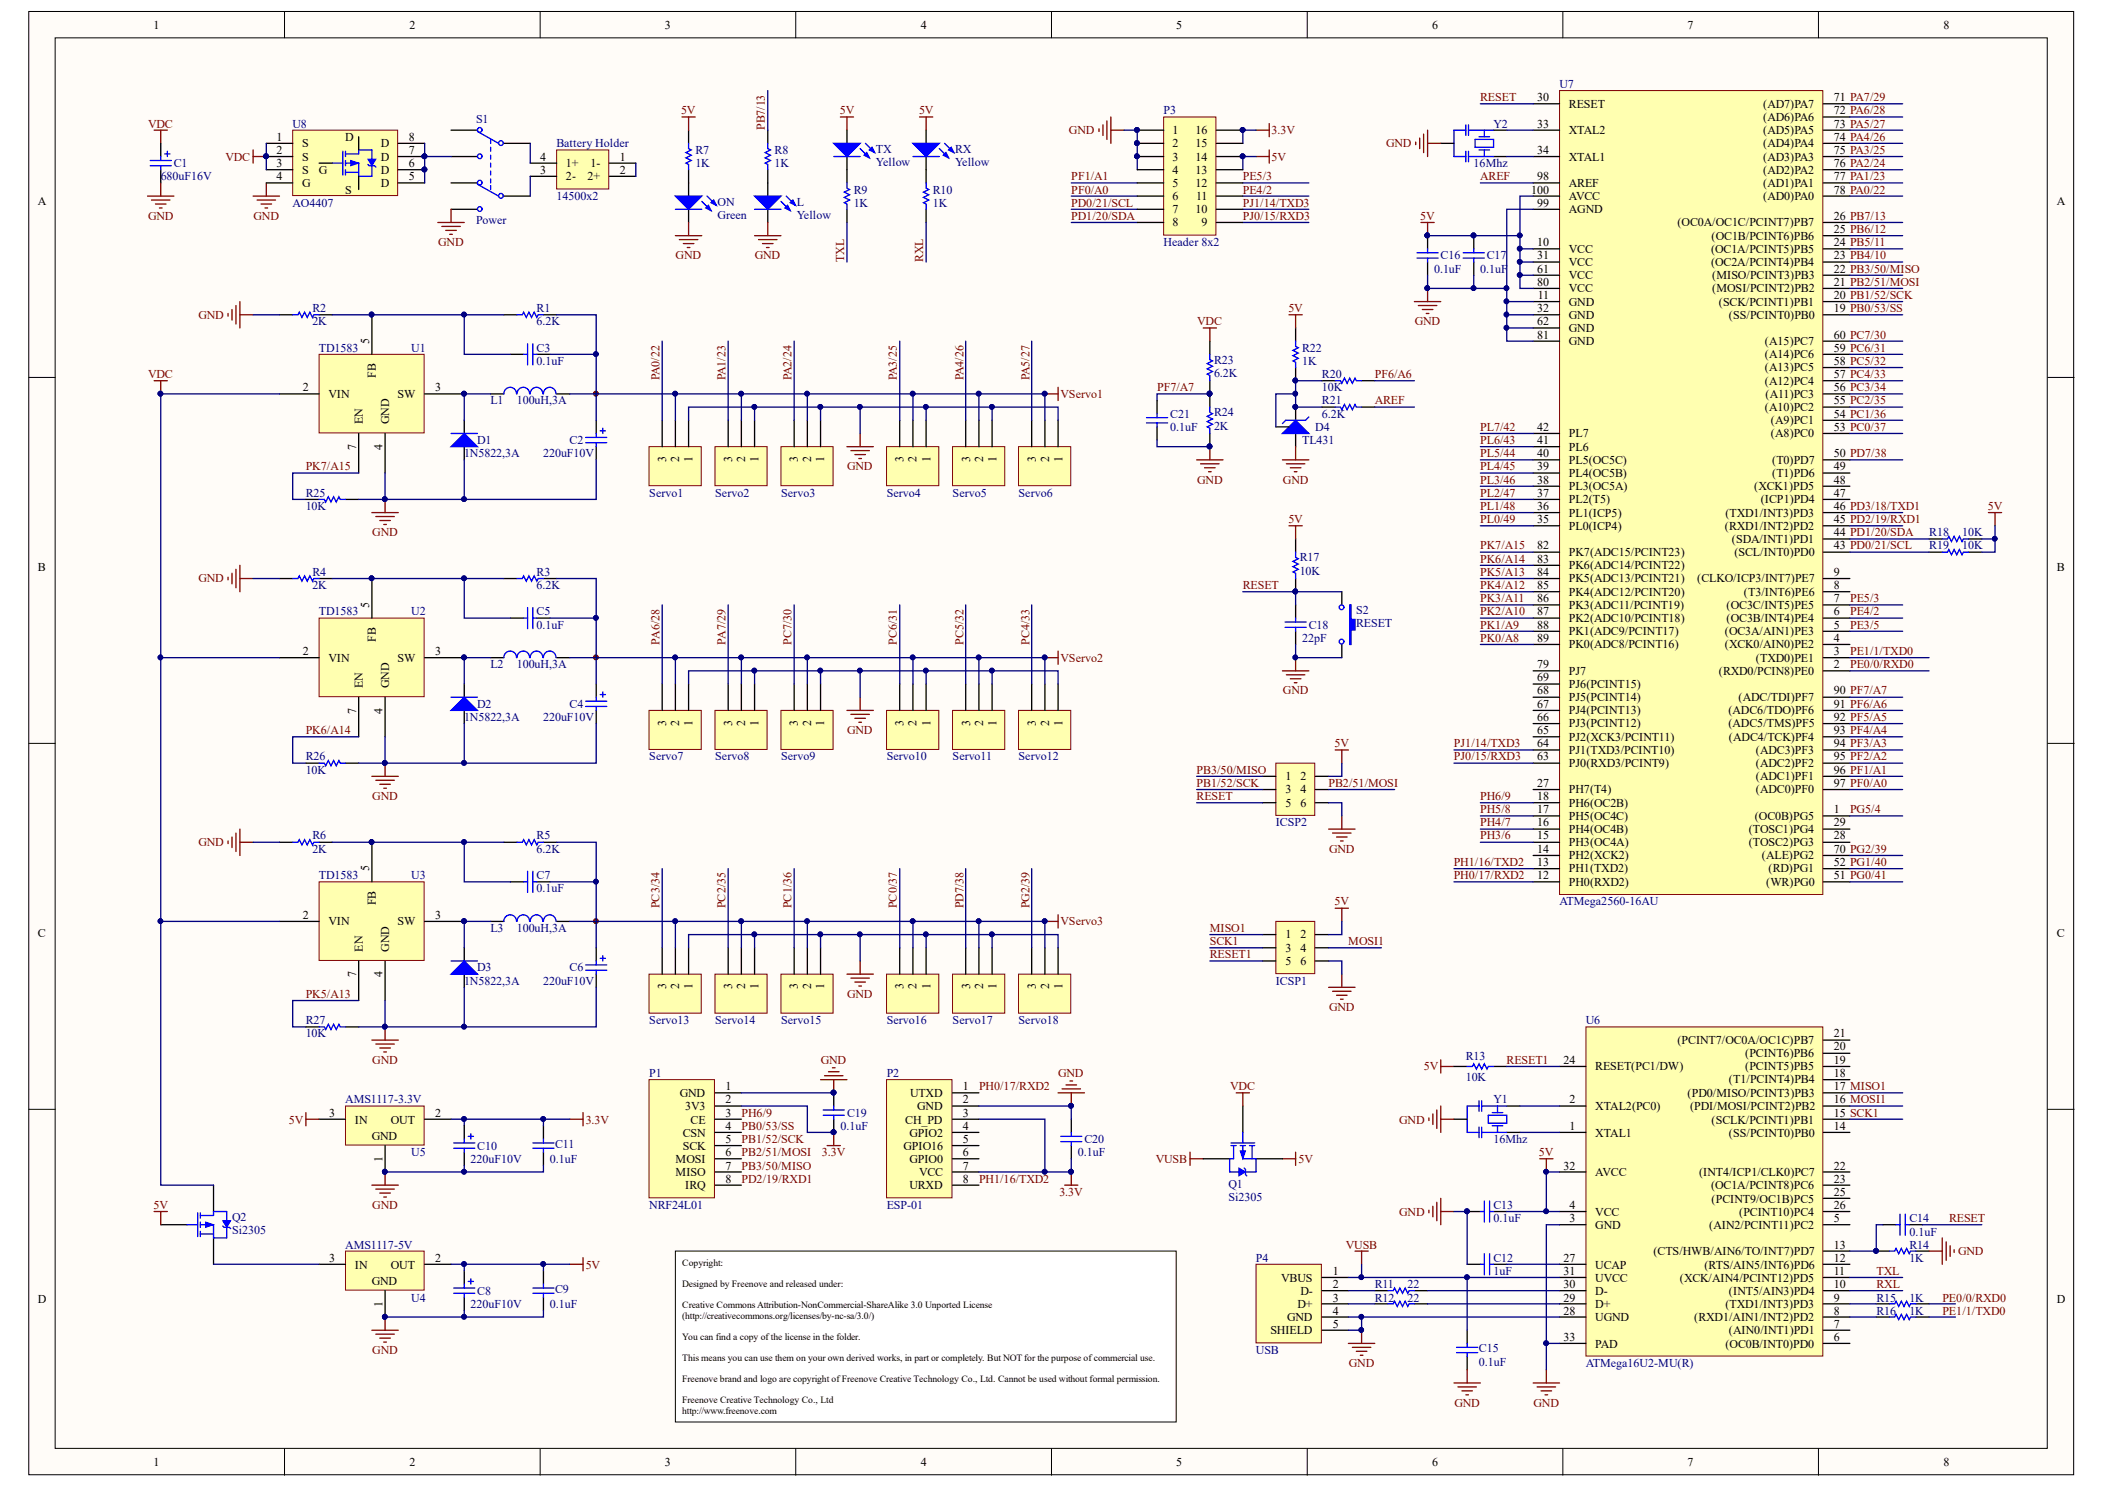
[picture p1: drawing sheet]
<svg xmlns="http://www.w3.org/2000/svg" width="297mm" height="210mm" viewBox="0 0 297 210" stroke-linecap="round" stroke-linejoin="round" font-family="sans-serif">
<defs><g id="words">
<g font-size="1.7">
<text x="21.7" y="4.1">1</text>
<text x="57.8" y="4.1">2</text>
<text x="93.8" y="4.1">3</text>
<text x="129.9" y="4.1">4</text>
<text x="166" y="4.1">5</text>
<text x="202.1" y="4.1">6</text>
<text x="238.1" y="4.1">7</text>
<text x="274.3" y="4.1">8</text>
<text x="216.9" y="14.3">30</text>
<text x="221.4" y="15.2">RESET</text>
<text x="248.8" y="17.1">(AD6)PA6</text>
<text x="248.8" y="15.2">(AD7)PA7</text>
<text x="258.8" y="16.1">72 PA6/28</text>
<text x="258.8" y="14.3">71 PA7/29</text>
<text x="39" y="23.6">3</text>
<text x="39" y="21.7">2</text>
<text x="39" y="19.9">1</text>
<text x="42.6" y="22.7">S</text>
<text x="42.6" y="20.8">S</text>
<text x="48.7" y="19.9">D</text>
<text x="53.7" y="22.7">D</text>
<text x="53.7" y="20.8">D</text>
<text x="57.7" y="23.6">6</text>
<text x="57.7" y="21.7">7</text>
<text x="57.7" y="19.9">8</text>
<text x="76.2" y="22.7">4</text>
<text x="79.9" y="23.6">1+</text>
<text x="83.3" y="23.6">1-</text>
<text x="87.5" y="22.7">1</text>
<text x="165.5" y="18.9">1</text>
<text x="165.5" y="20.8">2</text>
<text x="165.5" y="22.7">3</text>
<text x="168.7" y="22.7">14</text>
<text x="168.7" y="20.8">15</text>
<text x="168.7" y="18.9">16</text>
<text x="216.9" y="21.7">34</text>
<text x="216.9" y="18">33</text>
<text x="221.4" y="22.7">XTAL1</text>
<text x="221.4" y="18.9">XTAL2</text>
<text x="248.8" y="22.7">(AD3)PA3</text>
<text x="248.8" y="20.8">(AD4)PA4</text>
<text x="248.8" y="18.9">(AD5)PA5</text>
<text x="258.8" y="23.6">76 PA2/24</text>
<text x="258.8" y="21.7">75 PA3/25</text>
<text x="258.8" y="19.9">74 PA4/26</text>
<text x="258.8" y="18">73 PA5/27</text>
<text x="5.3" y="28.9">A</text>
<text x="39" y="25.4">4</text>
<text x="42.6" y="24.5">S</text>
<text x="42.6" y="26.4">G</text>
<text x="45" y="24.5">G</text>
<text x="48.7" y="27.3">S</text>
<text x="53.7" y="26.4">D</text>
<text x="53.7" y="24.5">D</text>
<text x="57.7" y="25.4">5</text>
<text x="76.2" y="24.5">3</text>
<text x="79.9" y="25.4">2-</text>
<text x="82.9" y="25.4">2+</text>
<text x="87.5" y="24.5">2</text>
<text x="165.5" y="24.5">4</text>
<text x="165.5" y="26.4">5</text>
<text x="165.5" y="28.2">6</text>
<text x="168.7" y="26.4">12</text>
<text x="168.7" y="24.5">13</text>
<text x="168.8" y="28.2">11</text>
<text x="216.1" y="27.3">100</text>
<text x="216.9" y="25.4">98</text>
<text x="216.9" y="29.2">99</text>
<text x="221.4" y="28.2">AVCC</text>
<text x="221.4" y="26.4">AREF</text>
<text x="248.8" y="28.2">(AD0)PA0</text>
<text x="248.8" y="26.4">(AD1)PA1</text>
<text x="248.8" y="24.5">(AD2)PA2</text>
<text x="258.8" y="27.3">78 PA0/22</text>
<text x="258.8" y="25.4">77 PA1/23</text>
<text x="290.3" y="28.9">A</text>
<text x="165.5" y="30.1">7</text>
<text x="165.5" y="31.9">8</text>
<text x="168.7" y="30.1">10</text>
<text x="169.5" y="31.9">9</text>
<text x="216.9" y="34.7">10</text>
<text x="221.4" y="30.1">AGND</text>
<text x="221.4" y="35.7">VCC</text>
<text x="236.7" y="31.9">(OC0A/OC1C/PCINT7)PB7</text>
<text x="241.4" y="35.7">(OC1A/PCINT5)PB5</text>
<text x="241.5" y="33.8">(OC1B/PCINT6)PB6</text>
<text x="258.8" y="34.7">24 PB5/11</text>
<text x="258.8" y="32.9">25 PB6/12</text>
<text x="258.8" y="31">26 PB7/13</text>
<text x="216.9" y="38.5">61</text>
<text x="216.9" y="36.6">31</text>
<text x="216.9" y="40.3">80</text>
<text x="221.4" y="39.4">VCC</text>
<text x="221.4" y="37.5">VCC</text>
<text x="221.4" y="41.2">VCC</text>
<text x="241.4" y="37.5">(OC2A/PCINT4)PB4</text>
<text x="241.6" y="41.2">(MOSI/PCINT2)PB2</text>
<text x="241.6" y="39.4">(MISO/PCINT3)PB3</text>
<text x="258.8" y="40.3">21 PB2/51/MOSI</text>
<text x="258.8" y="38.5">22 PB3/50/MISO</text>
<text x="258.8" y="36.6">23 PB4/10</text>
<text x="216.9" y="44">32</text>
<text x="216.9" y="45.9">62</text>
<text x="216.9" y="47.8">81</text>
<text x="217" y="42.2">11</text>
<text x="221.4" y="43.1">GND</text>
<text x="221.4" y="45">GND</text>
<text x="221.4" y="46.8">GND</text>
<text x="242.5" y="43.1">(SCK/PCINT1)PB1</text>
<text x="244" y="45">(SS/PCINT0)PB0</text>
<text x="258.8" y="44">19 PB0/53/SS</text>
<text x="258.8" y="42.2">20 PB1/52/SCK</text>
<text x="258.8" y="47.8">60 PC7/30</text>
<text x="52.1" y="48.5" transform="rotate(-90 52.1 48.5)">5</text>
<text x="53" y="53.3" transform="rotate(-90 53 53.3)">FB</text>
<text x="221.4" y="48.7">GND</text>
<text x="249.1" y="52.4">(A13)PC5</text>
<text x="249.1" y="50.5">(A14)PC6</text>
<text x="249.1" y="48.7">(A15)PC7</text>
<text x="258.8" y="53.3">57 PC4/33</text>
<text x="258.8" y="51.5">58 PC5/32</text>
<text x="258.8" y="49.6">59 PC6/31</text>
<text x="42.7" y="55.2">2</text>
<text x="46.4" y="56.1">VIN</text>
<text x="51.2" y="59.8" transform="rotate(-90 51.2 59.8)">EN</text>
<text x="54.9" y="59.8" transform="rotate(-90 54.9 59.8)">GND</text>
<text x="56.1" y="56.1">SW</text>
<text x="61.4" y="55.2">3</text>
<text x="249.1" y="58">(A10)PC2</text>
<text x="249.1" y="54.3">(A12)PC4</text>
<text x="249.1" y="56.1">(A11)PC3</text>
<text x="249.9" y="59.8">(A9)PC1</text>
<text x="258.8" y="58.9">54 PC1/36</text>
<text x="258.8" y="57.1">55 PC2/35</text>
<text x="258.8" y="55.2">56 PC3/34</text>
<text x="50.3" y="63.5" transform="rotate(-90 50.3 63.5)">7</text>
<text x="54" y="63.5" transform="rotate(-90 54 63.5)">4</text>
<text x="94" y="65.2" transform="rotate(-90 94 65.2)">3</text>
<text x="95.8" y="65.2" transform="rotate(-90 95.8 65.2)">2</text>
<text x="97.7" y="65.2" transform="rotate(-90 97.7 65.2)">1</text>
<text x="103.3" y="65.2" transform="rotate(-90 103.3 65.2)">3</text>
<text x="105.2" y="65.2" transform="rotate(-90 105.2 65.2)">2</text>
<text x="107" y="65.2" transform="rotate(-90 107 65.2)">1</text>
<text x="112.6" y="65.2" transform="rotate(-90 112.6 65.2)">3</text>
<text x="114.5" y="65.2" transform="rotate(-90 114.5 65.2)">2</text>
<text x="116.3" y="65.2" transform="rotate(-90 116.3 65.2)">1</text>
<text x="127.5" y="65.2" transform="rotate(-90 127.5 65.2)">3</text>
<text x="129.4" y="65.2" transform="rotate(-90 129.4 65.2)">2</text>
<text x="131.3" y="65.2" transform="rotate(-90 131.3 65.2)">1</text>
<text x="136.9" y="65.2" transform="rotate(-90 136.9 65.2)">3</text>
<text x="138.7" y="65.2" transform="rotate(-90 138.7 65.2)">2</text>
<text x="140.6" y="65.2" transform="rotate(-90 140.6 65.2)">1</text>
<text x="146.2" y="65.2" transform="rotate(-90 146.2 65.2)">3</text>
<text x="148" y="65.2" transform="rotate(-90 148 65.2)">2</text>
<text x="149.9" y="65.2" transform="rotate(-90 149.9 65.2)">1</text>
<text x="216.9" y="64.5">40</text>
<text x="216.9" y="62.6">41</text>
<text x="216.9" y="60.8">42</text>
<text x="221.4" y="65.4">PL5(OC5C)</text>
<text x="221.4" y="63.6">PL6</text>
<text x="221.4" y="61.7">PL7</text>
<text x="249.9" y="61.7">(A8)PC0</text>
<text x="250.1" y="65.4">(T0)PD7</text>
<text x="258.8" y="60.8">53 PC0/37</text>
<text x="258.8" y="64.5">50 PD7/38</text>
<text x="216.9" y="71.9">36</text>
<text x="216.9" y="70.1">37</text>
<text x="216.9" y="68.2">38</text>
<text x="216.9" y="66.4">39</text>
<text x="221.4" y="71">PL2(T5)</text>
<text x="221.4" y="69.1">PL3(OC5A)</text>
<text x="221.4" y="67.3">PL4(OC5B)</text>
<text x="247.5" y="69.1">(XCK1)PD5</text>
<text x="248.5" y="71">(ICP1)PD4</text>
<text x="250.1" y="67.3">(T1)PD6</text>
<text x="258.8" y="71.9">46 PD3/18/TXD1</text>
<text x="258.8" y="70.1">47</text>
<text x="258.8" y="68.2">48</text>
<text x="258.8" y="66.4">49</text>
<text x="216.9" y="73.8">35</text>
<text x="216.9" y="77.5">82</text>
<text x="221.4" y="74.7">PL0(ICP4)</text>
<text x="221.4" y="72.9">PL1(ICP5)</text>
<text x="243.4" y="74.7">(RXD1/INT2)PD2</text>
<text x="243.5" y="72.9">(TXD1/INT3)PD3</text>
<text x="244.4" y="76.6">(SDA/INT1)PD1</text>
<text x="258.8" y="77.5">43 PD0/21/SCL</text>
<text x="258.8" y="75.7">44 PD1/20/SDA</text>
<text x="258.8" y="73.8">45 PD2/19/RXD1</text>
<text x="5.3" y="80.6">B</text>
<text x="216.9" y="79.4">83</text>
<text x="216.9" y="81.2">84</text>
<text x="216.9" y="83.1">85</text>
<text x="221.4" y="78.4">PK7(ADC15/PCINT23)</text>
<text x="221.4" y="80.3">PK6(ADC14/PCINT22)</text>
<text x="221.4" y="82.2">PK5(ADC13/PCINT21)</text>
<text x="239.5" y="82.2">(CLKO/ICP3/INT7)PE7</text>
<text x="244.7" y="78.4">(SCL/INT0)PD0</text>
<text x="258.8" y="83.1">8</text>
<text x="258.8" y="81.2">9</text>
<text x="290.3" y="80.6">B</text>
<text x="52.1" y="85.7" transform="rotate(-90 52.1 85.7)">5</text>
<text x="216.9" y="84.9">86</text>
<text x="216.9" y="86.8">87</text>
<text x="216.9" y="88.7">88</text>
<text x="221.4" y="84">PK4(ADC12/PCINT20)</text>
<text x="221.4" y="85.9">PK3(ADC11/PCINT19)</text>
<text x="221.4" y="87.7">PK2(ADC10/PCINT18)</text>
<text x="221.4" y="89.6">PK1(ADC9/PCINT17)</text>
<text x="243.4" y="89.6">(OC3A/AIN1)PE3</text>
<text x="243.6" y="87.7">(OC3B/INT4)PE4</text>
<text x="243.6" y="85.9">(OC3C/INT5)PE5</text>
<text x="246.1" y="84">(T3/INT6)PE6</text>
<text x="258.8" y="88.7">5</text>
<text x="258.8" y="86.8">6</text>
<text x="258.8" y="84.9">7</text>
<text x="42.7" y="92.4">2</text>
<text x="46.4" y="93.3">VIN</text>
<text x="53" y="90.5" transform="rotate(-90 53 90.5)">FB</text>
<text x="56.1" y="93.3">SW</text>
<text x="61.4" y="92.4">3</text>
<text x="216.9" y="90.5">89</text>
<text x="216.9" y="94.2">79</text>
<text x="221.4" y="91.5">PK0(ADC8/PCINT16)</text>
<text x="221.4" y="95.2">PJ7</text>
<text x="242.5" y="95.2">(RXD0/PCIN8)PE0</text>
<text x="243.4" y="91.5">(XCK0/AIN0)PE2</text>
<text x="247.8" y="93.3">(TXD0)PE1</text>
<text x="258.8" y="94.2">2</text>
<text x="258.8" y="92.4">3</text>
<text x="258.8" y="90.5">4</text>
<text x="50.3" y="100.7" transform="rotate(-90 50.3 100.7)">7</text>
<text x="51.2" y="97" transform="rotate(-90 51.2 97)">EN</text>
<text x="54" y="100.7" transform="rotate(-90 54 100.7)">4</text>
<text x="54.9" y="97" transform="rotate(-90 54.9 97)">GND</text>
<text x="216.9" y="96.1">69</text>
<text x="216.9" y="98">68</text>
<text x="216.9" y="99.8">67</text>
<text x="216.9" y="101.7">66</text>
<text x="221.4" y="97">PJ6(PCINT15)</text>
<text x="221.4" y="98.9">PJ5(PCINT14)</text>
<text x="221.4" y="100.8">PJ4(PCINT13)</text>
<text x="243.9" y="100.8">(ADC6/TDO)PF6</text>
<text x="245.3" y="98.9">(ADC/TDI)PF7</text>
<text x="258.8" y="101.7">92 PF5/A5</text>
<text x="258.8" y="99.8">91 PF6/A6</text>
<text x="258.8" y="98">90 PF7/A7</text>
<text x="94" y="102.4" transform="rotate(-90 94 102.4)">3</text>
<text x="95.8" y="102.4" transform="rotate(-90 95.8 102.4)">2</text>
<text x="97.7" y="102.4" transform="rotate(-90 97.7 102.4)">1</text>
<text x="103.3" y="102.4" transform="rotate(-90 103.3 102.4)">3</text>
<text x="105.2" y="102.4" transform="rotate(-90 105.2 102.4)">2</text>
<text x="107" y="102.4" transform="rotate(-90 107 102.4)">1</text>
<text x="112.6" y="102.4" transform="rotate(-90 112.6 102.4)">3</text>
<text x="114.5" y="102.4" transform="rotate(-90 114.5 102.4)">2</text>
<text x="116.3" y="102.4" transform="rotate(-90 116.3 102.4)">1</text>
<text x="127.5" y="102.4" transform="rotate(-90 127.5 102.4)">3</text>
<text x="129.4" y="102.4" transform="rotate(-90 129.4 102.4)">2</text>
<text x="131.3" y="102.4" transform="rotate(-90 131.3 102.4)">1</text>
<text x="136.9" y="102.4" transform="rotate(-90 136.9 102.4)">3</text>
<text x="138.7" y="102.4" transform="rotate(-90 138.7 102.4)">2</text>
<text x="140.6" y="102.4" transform="rotate(-90 140.6 102.4)">1</text>
<text x="146.2" y="102.4" transform="rotate(-90 146.2 102.4)">3</text>
<text x="148" y="102.4" transform="rotate(-90 148 102.4)">2</text>
<text x="149.9" y="102.4" transform="rotate(-90 149.9 102.4)">1</text>
<text x="216.9" y="103.5">65</text>
<text x="216.9" y="105.4">64</text>
<text x="216.9" y="107.3">63</text>
<text x="221.4" y="102.6">PJ3(PCINT12)</text>
<text x="221.4" y="104.5">PJ2(XCK3/PCINT11)</text>
<text x="221.4" y="106.3">PJ1(TXD3/PCINT10)</text>
<text x="243.9" y="102.6">(ADC5/TMS)PF5</text>
<text x="244" y="104.5">(ADC4/TCK)PF4</text>
<text x="247.8" y="106.3">(ADC3)PF3</text>
<text x="258.8" y="107.3">95 PF2/A2</text>
<text x="258.8" y="105.4">94 PF3/A3</text>
<text x="258.8" y="103.5">93 PF4/A4</text>
<text x="181.4" y="110.1">1</text>
<text x="181.4" y="111.9">3</text>
<text x="181.4" y="113.8">5</text>
<text x="183.5" y="110.1">2</text>
<text x="183.5" y="111.9">4</text>
<text x="183.5" y="113.8">6</text>
<text x="216.9" y="111">27</text>
<text x="216.9" y="112.8">18</text>
<text x="221.4" y="108.2">PJ0(RXD3/PCINT9)</text>
<text x="221.4" y="111.9">PH7(T4)</text>
<text x="221.4" y="113.8">PH6(OC2B)</text>
<text x="247.8" y="111.9">(ADC0)PF0</text>
<text x="247.8" y="110.1">(ADC1)PF1</text>
<text x="247.8" y="108.2">(ADC2)PF2</text>
<text x="258.8" y="111">97 PF0/A0</text>
<text x="258.8" y="109.1">96 PF1/A1</text>
<text x="216.9" y="114.7">17</text>
<text x="216.9" y="116.6">16</text>
<text x="216.9" y="118.4">15</text>
<text x="221.4" y="115.6">PH5(OC4C)</text>
<text x="221.4" y="117.5">PH4(OC4B)</text>
<text x="221.4" y="119.4">PH3(OC4A)</text>
<text x="246.8" y="119.4">(TOSC2)PG3</text>
<text x="246.8" y="117.5">(TOSC1)PG4</text>
<text x="247.6" y="115.6">(OC0B)PG5</text>
<text x="258.8" y="118.4">28</text>
<text x="258.8" y="116.6">29</text>
<text x="258.8" y="114.7">1</text>
<text x="52.1" y="122.9" transform="rotate(-90 52.1 122.9)">5</text>
<text x="216.9" y="120.3">14</text>
<text x="216.9" y="122.1">13</text>
<text x="216.9" y="124">12</text>
<text x="221.4" y="121.2">PH2(XCK2)</text>
<text x="221.4" y="123.1">PH1(TXD2)</text>
<text x="221.4" y="124.9">PH0(RXD2)</text>
<text x="248.6" y="121.2">(ALE)PG2</text>
<text x="249.2" y="124.9">(WR)PG0</text>
<text x="249.6" y="123.1">(RD)PG1</text>
<text x="258.8" y="124">51 PG0/41</text>
<text x="258.8" y="122.1">52 PG1/40</text>
<text x="258.8" y="120.3">70 PG2/39</text>
<text x="42.7" y="129.6">2</text>
<text x="46.4" y="130.5">VIN</text>
<text x="53" y="127.7" transform="rotate(-90 53 127.7)">FB</text>
<text x="56.1" y="130.5">SW</text>
<text x="61.4" y="129.6">3</text>
<text x="5.3" y="132.2">C</text>
<text x="50.3" y="137.9" transform="rotate(-90 50.3 137.9)">7</text>
<text x="51.2" y="134.2" transform="rotate(-90 51.2 134.2)">EN</text>
<text x="54" y="137.9" transform="rotate(-90 54 137.9)">4</text>
<text x="54.9" y="134.2" transform="rotate(-90 54.9 134.2)">GND</text>
<text x="181.4" y="132.4">1</text>
<text x="181.4" y="134.2">3</text>
<text x="181.4" y="136.1">5</text>
<text x="183.5" y="132.4">2</text>
<text x="183.5" y="134.2">4</text>
<text x="183.5" y="136.1">6</text>
<text x="290.3" y="132.2">C</text>
<text x="94" y="139.6" transform="rotate(-90 94 139.6)">3</text>
<text x="95.8" y="139.6" transform="rotate(-90 95.8 139.6)">2</text>
<text x="97.7" y="139.6" transform="rotate(-90 97.7 139.6)">1</text>
<text x="103.3" y="139.6" transform="rotate(-90 103.3 139.6)">3</text>
<text x="105.2" y="139.6" transform="rotate(-90 105.2 139.6)">2</text>
<text x="107" y="139.6" transform="rotate(-90 107 139.6)">1</text>
<text x="112.6" y="139.6" transform="rotate(-90 112.6 139.6)">3</text>
<text x="114.5" y="139.6" transform="rotate(-90 114.5 139.6)">2</text>
<text x="116.3" y="139.6" transform="rotate(-90 116.3 139.6)">1</text>
<text x="127.5" y="139.6" transform="rotate(-90 127.5 139.6)">3</text>
<text x="129.4" y="139.6" transform="rotate(-90 129.4 139.6)">2</text>
<text x="131.3" y="139.6" transform="rotate(-90 131.3 139.6)">1</text>
<text x="136.9" y="139.6" transform="rotate(-90 136.9 139.6)">3</text>
<text x="138.7" y="139.6" transform="rotate(-90 138.7 139.6)">2</text>
<text x="140.6" y="139.6" transform="rotate(-90 140.6 139.6)">1</text>
<text x="146.2" y="139.6" transform="rotate(-90 146.2 139.6)">3</text>
<text x="148" y="139.6" transform="rotate(-90 148 139.6)">2</text>
<text x="149.9" y="139.6" transform="rotate(-90 149.9 139.6)">1</text>
<text x="236.7" y="147.2">(PCINT7/OC0A/OC1C)PB7</text>
<text x="246.3" y="149.1">(PCINT6)PB6</text>
<text x="258.8" y="148.2">20</text>
<text x="258.8" y="146.3">21</text>
<text x="95.9" y="154.7">GND</text>
<text x="102.4" y="153.8">1</text>
<text x="102.4" y="155.6">2</text>
<text x="128.4" y="154.7">UTXD</text>
<text x="135.9" y="153.8">1</text>
<text x="135.9" y="155.6">2</text>
<text x="220.6" y="150">24</text>
<text x="221.5" y="155.6">2</text>
<text x="225.1" y="151">RESET(PC1/DW)</text>
<text x="238.1" y="154.7">(PD0/MISO/PCINT3)PB3</text>
<text x="244" y="152.8">(T1/PCINT4)PB4</text>
<text x="246.3" y="151">(PCINT5)PB5</text>
<text x="258.8" y="155.6">16 MOSI1</text>
<text x="258.8" y="153.8">17 MISO1</text>
<text x="258.8" y="151.9">18</text>
<text x="258.8" y="150">19</text>
<text x="46.4" y="157.6">3</text>
<text x="50.1" y="158.5">IN</text>
<text x="52.5" y="160.9">GND</text>
<text x="55.2" y="158.5">OUT</text>
<text x="61.4" y="157.6">2</text>
<text x="96.4" y="160.3">CSN</text>
<text x="96.7" y="156.6">3V3</text>
<text x="97.5" y="158.5">CE</text>
<text x="102.4" y="157.6">3</text>
<text x="102.4" y="159.4">4</text>
<text x="102.4" y="161.3">5</text>
<text x="127.7" y="158.5">CH_PD</text>
<text x="128.3" y="160.3">GPIO2</text>
<text x="129.4" y="156.6">GND</text>
<text x="135.9" y="157.6">3</text>
<text x="135.9" y="159.4">4</text>
<text x="135.9" y="161.3">5</text>
<text x="221.5" y="159.4">1</text>
<text x="225.1" y="160.3">XTAL1</text>
<text x="225.1" y="156.6">XTAL2(PC0)</text>
<text x="238.5" y="156.6">(PDI/MOSI/PCINT2)PB2</text>
<text x="241.5" y="158.5">(SCLK/PCINT1)PB1</text>
<text x="244" y="160.3">(SS/PCINT0)PB0</text>
<text x="258.8" y="159.4">14</text>
<text x="258.8" y="157.6">15 SCK1</text>
<text x="54" y="163.9" transform="rotate(-90 54 163.9)">1</text>
<text x="95.3" y="164.1">MOSI</text>
<text x="95.3" y="165.9">MISO</text>
<text x="96.4" y="162.2">SCK</text>
<text x="96.7" y="167.8">IRQ</text>
<text x="102.4" y="163.1">6</text>
<text x="102.4" y="165">7</text>
<text x="102.4" y="166.9">8</text>
<text x="127.5" y="162.2">GPIO16</text>
<text x="128.3" y="164.1">GPIO0</text>
<text x="128.3" y="167.8">URXD</text>
<text x="129.7" y="165.9">VCC</text>
<text x="135.9" y="163.1">6</text>
<text x="135.9" y="165">7</text>
<text x="135.9" y="166.9">8</text>
<text x="220.6" y="165">32</text>
<text x="225.1" y="165.9">AVCC</text>
<text x="239.8" y="165.9">(INT4/ICP1/CLK0)PC7</text>
<text x="241.4" y="167.8">(OC1A/PCINT8)PC6</text>
<text x="258.8" y="165">22</text>
<text x="258.8" y="166.9">23</text>
<text x="221.5" y="172.4">3</text>
<text x="221.5" y="170.6">4</text>
<text x="225.1" y="173.4">GND</text>
<text x="225.1" y="171.5">VCC</text>
<text x="241.2" y="173.4">(AIN2/PCINT11)PC2</text>
<text x="241.5" y="169.6">(PCINT9/OC1B)PC5</text>
<text x="245.4" y="171.5">(PCINT10)PC4</text>
<text x="258.8" y="172.4">5</text>
<text x="258.8" y="168.7">25</text>
<text x="258.8" y="170.6">26</text>
<text x="46.4" y="178">3</text>
<text x="50.1" y="178.9">IN</text>
<text x="55.2" y="178.9">OUT</text>
<text x="61.4" y="178">2</text>
<text x="188.1" y="179.9">1</text>
<text x="220.6" y="178">27</text>
<text x="220.6" y="179.9">31</text>
<text x="225.1" y="178.9">UCAP</text>
<text x="233.3" y="177.1">(CTS/HWB/AIN6/TO/INT7)PD7</text>
<text x="240.5" y="178.9">(RTS/AIN5/INT6)PD6</text>
<text x="258.8" y="179.9">11</text>
<text x="258.8" y="178">12</text>
<text x="258.8" y="176.2">13</text>
<text x="5.3" y="183.8">D</text>
<text x="52.5" y="181.3">GND</text>
<text x="54" y="184.4" transform="rotate(-90 54 184.4)">1</text>
<text x="180.8" y="180.8">VBUS</text>
<text x="183.1" y="184.5">D+</text>
<text x="183.5" y="182.7">D-</text>
<text x="188.1" y="185.5">4</text>
<text x="188.1" y="183.6">3</text>
<text x="188.1" y="181.7">2</text>
<text x="220.6" y="185.5">28</text>
<text x="220.6" y="183.6">29</text>
<text x="220.6" y="181.7">30</text>
<text x="225.1" y="184.5">D+</text>
<text x="225.1" y="182.7">D-</text>
<text x="225.1" y="180.8">UVCC</text>
<text x="237" y="180.8">(XCK/AIN4/PCINT12)PD5</text>
<text x="243.5" y="184.5">(TXD1/INT3)PD3</text>
<text x="244" y="182.7">(INT5/AIN3)PD4</text>
<text x="258.8" y="185.5">8</text>
<text x="258.8" y="183.6">9</text>
<text x="258.8" y="181.7">10</text>
<text x="290.3" y="183.8">D</text>
<text x="179.3" y="188.2">SHIELD</text>
<text x="181.6" y="186.4">GND</text>
<text x="188.1" y="187.3">5</text>
<text x="220.6" y="189.2">33</text>
<text x="225.1" y="186.4">UGND</text>
<text x="225.1" y="190.1">PAD</text>
<text x="239.1" y="186.4">(RXD1/AIN1/INT2)PD2</text>
<text x="243.5" y="190.1">(OC0B/INT0)PD0</text>
<text x="244" y="188.2">(AIN0/INT1)PD1</text>
<text x="258.8" y="189.2">6</text>
<text x="258.8" y="187.3">7</text>
<text x="21.7" y="206.8">1</text>
<text x="57.8" y="206.8">2</text>
<text x="93.8" y="206.8">3</text>
<text x="129.9" y="206.8">4</text>
<text x="166" y="206.8">5</text>
<text x="202.1" y="206.8">6</text>
<text x="238.1" y="206.8">7</text>
<text x="274.3" y="206.8">8</text>
</g>
<g font-size="1.7" fill="#000080">
<text x="67.2" y="17.4">S1</text>
<text x="164.2" y="16.1">P3</text>
<text x="220" y="12.4">U7</text>
<text x="24.5" y="23.6">C1</text>
<text x="41.3" y="18">U8</text>
<text x="78.5" y="20.8">Battery Holder</text>
<text x="98.1" y="23.6">1K</text>
<text x="98.1" y="21.7">R7</text>
<text x="109.3" y="23.6">1K</text>
<text x="109.3" y="21.7">R8</text>
<text x="123.6" y="21.6">TX</text>
<text x="123.6" y="23.4">Yellow</text>
<text x="134.8" y="21.6">RX</text>
<text x="134.8" y="23.4">Yellow</text>
<text x="207.9" y="23.6">16Mhz</text>
<text x="210.7" y="18">Y2</text>
<text x="22.7" y="25.4">680uF16V</text>
<text x="41.3" y="29.2">AO4407</text>
<text x="78.5" y="28.2">14500x2</text>
<text x="101.3" y="29">ON</text>
<text x="112.4" y="29">L</text>
<text x="120.5" y="29.2">1K</text>
<text x="120.5" y="27.3">R9</text>
<text x="131.6" y="29.2">1K</text>
<text x="131.6" y="27.3">R10</text>
<text x="67.2" y="31.6">Power</text>
<text x="101.3" y="30.8">Green</text>
<text x="112.4" y="30.8">Yellow</text>
<text x="164.2" y="34.7">Header 8x2</text>
<text x="202.4" y="38.5">0.1uF</text>
<text x="203.3" y="36.6">C16</text>
<text x="208.9" y="38.5">0.1uF</text>
<text x="209.8" y="36.6">C17</text>
<text x="44.1" y="45.9">2K</text>
<text x="44.1" y="44">R2</text>
<text x="75.7" y="45.9">6.2K</text>
<text x="75.7" y="44">R1</text>
<text x="45" y="49.6">TD1583</text>
<text x="58" y="49.6">U1</text>
<text x="75.7" y="51.5">0.1uF</text>
<text x="75.7" y="49.6">C3</text>
<text x="171.3" y="53.2">6.2K</text>
<text x="171.3" y="51.3">R23</text>
<text x="183.7" y="51.5">1K</text>
<text x="183.7" y="49.6">R22</text>
<text x="186.5" y="53.3">R20</text>
<text x="69.2" y="57.1">L1</text>
<text x="72.9" y="57.1">100uH,3A</text>
<text x="165.1" y="58.9">C21</text>
<text x="171.3" y="58.7">R24</text>
<text x="186.5" y="55.2">10K</text>
<text x="186.5" y="58.9">6.2K</text>
<text x="186.5" y="57.1">R21</text>
<text x="65.5" y="64.5">1N5822,3A</text>
<text x="67.3" y="62.6">D1</text>
<text x="76.6" y="64.5">220uF10V</text>
<text x="80.4" y="62.6">C2</text>
<text x="165.1" y="60.8">0.1uF</text>
<text x="171.3" y="60.6">2K</text>
<text x="183.7" y="62.6">TL431</text>
<text x="185.6" y="60.8">D4</text>
<text x="43.1" y="71.9">10K</text>
<text x="43.1" y="70.1">R25</text>
<text x="91.6" y="70.1">Servo1</text>
<text x="100.9" y="70.1">Servo2</text>
<text x="110.2" y="70.1">Servo3</text>
<text x="125.1" y="70.1">Servo4</text>
<text x="134.4" y="70.1">Servo5</text>
<text x="143.7" y="70.1">Servo6</text>
<text x="272.2" y="75.7">R18</text>
<text x="272.2" y="77.5">R19</text>
<text x="276.9" y="75.7">10K</text>
<text x="276.9" y="77.5">10K</text>
<text x="44.1" y="83.1">2K</text>
<text x="44.1" y="81.2">R4</text>
<text x="75.7" y="83.1">6.2K</text>
<text x="75.7" y="81.2">R3</text>
<text x="183.4" y="81.1">10K</text>
<text x="183.4" y="79.2">R17</text>
<text x="45" y="86.8">TD1583</text>
<text x="58" y="86.8">U2</text>
<text x="75.7" y="88.7">0.1uF</text>
<text x="75.7" y="86.8">C5</text>
<text x="184.7" y="88.7">C18</text>
<text x="191.4" y="86.6">S2</text>
<text x="191.4" y="88.5">RESET</text>
<text x="69.2" y="94.2">L2</text>
<text x="72.9" y="94.2">100uH,3A</text>
<text x="183.7" y="90.5">22pF</text>
<text x="65.5" y="101.7">1N5822,3A</text>
<text x="67.3" y="99.8">D2</text>
<text x="76.6" y="101.7">220uF10V</text>
<text x="80.4" y="99.8">C4</text>
<text x="43.1" y="107.3">R26</text>
<text x="91.6" y="107.3">Servo7</text>
<text x="100.9" y="107.3">Servo8</text>
<text x="110.2" y="107.3">Servo9</text>
<text x="125.1" y="107.3">Servo10</text>
<text x="134.4" y="107.3">Servo11</text>
<text x="143.7" y="107.3">Servo12</text>
<text x="43.1" y="109.1">10K</text>
<text x="44.1" y="118.4">R6</text>
<text x="75.7" y="118.4">R5</text>
<text x="180" y="116.6">ICSP2</text>
<text x="44.1" y="120.3">2K</text>
<text x="45" y="124">TD1583</text>
<text x="58" y="124">U3</text>
<text x="75.7" y="120.3">6.2K</text>
<text x="75.7" y="125.9">0.1uF</text>
<text x="75.7" y="124">C7</text>
<text x="69.2" y="131.4">L3</text>
<text x="72.9" y="131.4">100uH,3A</text>
<text x="220" y="127.7">ATMega2560-16AU</text>
<text x="67.3" y="137">D3</text>
<text x="80.4" y="137">C6</text>
<text x="65.5" y="138.9">1N5822,3A</text>
<text x="76.6" y="138.9">220uF10V</text>
<text x="180" y="138.9">ICSP1</text>
<text x="43.1" y="146.3">10K</text>
<text x="43.1" y="144.5">R27</text>
<text x="91.6" y="144.5">Servo13</text>
<text x="100.9" y="144.5">Servo14</text>
<text x="110.2" y="144.5">Servo15</text>
<text x="125.1" y="144.5">Servo16</text>
<text x="134.4" y="144.5">Servo17</text>
<text x="143.7" y="144.5">Servo18</text>
<text x="206.8" y="149.5">R13</text>
<text x="223.8" y="144.5">U6</text>
<text x="48.7" y="155.6">AMS1117-3.3V</text>
<text x="91.6" y="151.9">P1</text>
<text x="125.1" y="151.9">P2</text>
<text x="206.8" y="152.5">10K</text>
<text x="210.7" y="155.6">Y1</text>
<text x="78.3" y="162">C11</text>
<text x="118.6" y="159.4">0.1uF</text>
<text x="119.5" y="157.6">C19</text>
<text x="153" y="161.3">C20</text>
<text x="210.7" y="161.3">16Mhz</text>
<text x="58" y="163.1">U5</text>
<text x="66.4" y="164.1">220uF10V</text>
<text x="67.3" y="162.2">C10</text>
<text x="77.6" y="164.1">0.1uF</text>
<text x="152.1" y="163.1">0.1uF</text>
<text x="173.3" y="167.5">Q1</text>
<text x="32.7" y="172.2">Q2</text>
<text x="91.6" y="170.6">NRF24L01</text>
<text x="125.1" y="170.6">ESP-01</text>
<text x="173.3" y="169.4">Si2305</text>
<text x="210.7" y="172.4">0.1uF</text>
<text x="210.7" y="170.6">C13</text>
<text x="269.4" y="172.4">C14</text>
<text x="32.7" y="174">Si2305</text>
<text x="48.7" y="176.2">AMS1117-5V</text>
<text x="177.2" y="178">P4</text>
<text x="210.7" y="179.9">1uF</text>
<text x="210.7" y="178">C12</text>
<text x="269.4" y="178">1K</text>
<text x="269.4" y="176.2">R14</text>
<text x="269.4" y="174.3">0.1uF</text>
<text x="58" y="183.6">U4</text>
<text x="66.4" y="184.5">220uF10V</text>
<text x="67.3" y="182.7">C8</text>
<text x="77.6" y="184.5">0.1uF</text>
<text x="78.3" y="182.4">C9</text>
<text x="194" y="181.7">R11</text>
<text x="194" y="183.6">R12</text>
<text x="198.6" y="181.7">22</text>
<text x="198.6" y="183.6">22</text>
<text x="264.8" y="183.6">R15</text>
<text x="264.8" y="185.5">R16</text>
<text x="269.4" y="183.6">1K</text>
<text x="269.4" y="185.5">1K</text>
<text x="177.2" y="191">USB</text>
<text x="208.7" y="190.8">C15</text>
<text x="208.7" y="192.6">0.1uF</text>
<text x="223.8" y="192.9">ATMega16U2-MU(R)</text>
</g>
<g font-size="1.7" fill="#800000">
<text x="96.1" y="16.1">5V</text>
<text x="118.5" y="16.1">5V</text>
<text x="129.7" y="16.1">5V</text>
<text x="208.9" y="14.3">RESET</text>
<text x="20.9" y="18">VDC</text>
<text x="31.8" y="22.7">VDC</text>
<text x="107.9" y="18.3" transform="rotate(-90 107.9 18.3)">PB7/13</text>
<text x="150.8" y="18.9">GND</text>
<text x="179.4" y="22.7">5V</text>
<text x="179.4" y="18.9">3.3V</text>
<text x="195.6" y="20.8">GND</text>
<text x="151.2" y="29.2">PD0/21/SCL</text>
<text x="151.2" y="27.3">PF0/A0</text>
<text x="151.2" y="25.4">PF1/A1</text>
<text x="175.4" y="27.3">PE4/2</text>
<text x="175.4" y="25.4">PE5/3</text>
<text x="175.4" y="29.2">PJ1/14/TXD3</text>
<text x="208.9" y="25.4">AREF</text>
<text x="20.9" y="31">GND</text>
<text x="35.8" y="31">GND</text>
<text x="61.8" y="34.7">GND</text>
<text x="151.2" y="31">PD1/20/SDA</text>
<text x="175.4" y="31">PJ0/15/RXD3</text>
<text x="200.4" y="31">5V</text>
<text x="95.3" y="36.6">GND</text>
<text x="106.5" y="36.6">GND</text>
<text x="119.1" y="36.9" transform="rotate(-90 119.1 36.9)">TXL</text>
<text x="130.3" y="36.9" transform="rotate(-90 130.3 36.9)">RXL</text>
<text x="28" y="45">GND</text>
<text x="168.9" y="45.9">VDC</text>
<text x="181.8" y="44">5V</text>
<text x="199.7" y="45.9">GND</text>
<text x="20.9" y="53.3">VDC</text>
<text x="93.1" y="53.7" transform="rotate(-90 93.1 53.7)">PA0/22</text>
<text x="102.4" y="53.7" transform="rotate(-90 102.4 53.7)">PA1/23</text>
<text x="111.7" y="53.7" transform="rotate(-90 111.7 53.7)">PA2/24</text>
<text x="126.6" y="53.7" transform="rotate(-90 126.6 53.7)">PA3/25</text>
<text x="135.9" y="53.7" transform="rotate(-90 135.9 53.7)">PA4/26</text>
<text x="145.3" y="53.7" transform="rotate(-90 145.3 53.7)">PA5/27</text>
<text x="194" y="53.3">PF6/A6</text>
<text x="149.7" y="56.1">VServo1</text>
<text x="163.3" y="55.2">PF7/A7</text>
<text x="194" y="57.1">AREF</text>
<text x="208.9" y="60.8">PL7/42</text>
<text x="208.9" y="62.6">PL6/43</text>
<text x="208.9" y="64.5">PL5/44</text>
<text x="43.1" y="66.4">PK7/A15</text>
<text x="119.5" y="66.4">GND</text>
<text x="168.9" y="68.2">GND</text>
<text x="181" y="68.2">GND</text>
<text x="208.9" y="66.4">PL4/45</text>
<text x="208.9" y="68.2">PL3/46</text>
<text x="208.9" y="70.1">PL2/47</text>
<text x="208.9" y="71.9">PL1/48</text>
<text x="280.5" y="71.9">5V</text>
<text x="52.5" y="75.7">GND</text>
<text x="181.8" y="73.8">5V</text>
<text x="208.9" y="73.8">PL0/49</text>
<text x="208.9" y="77.5">PK7/A15</text>
<text x="28" y="82.2">GND</text>
<text x="175.4" y="83.1">RESET</text>
<text x="208.9" y="83.1">PK4/A12</text>
<text x="208.9" y="81.2">PK5/A13</text>
<text x="208.9" y="79.4">PK6/A14</text>
<text x="208.9" y="88.7">PK1/A9</text>
<text x="208.9" y="86.8">PK2/A10</text>
<text x="208.9" y="84.9">PK3/A11</text>
<text x="261.1" y="86.8">PE4/2</text>
<text x="261.1" y="84.9">PE5/3</text>
<text x="261.1" y="88.7">PE3/5</text>
<text x="93.1" y="91" transform="rotate(-90 93.1 91)">PA6/28</text>
<text x="102.4" y="91" transform="rotate(-90 102.4 91)">PA7/29</text>
<text x="111.7" y="91" transform="rotate(-90 111.7 91)">PC7/30</text>
<text x="126.6" y="91" transform="rotate(-90 126.6 91)">PC6/31</text>
<text x="135.9" y="91" transform="rotate(-90 135.9 91)">PC5/32</text>
<text x="145.3" y="91" transform="rotate(-90 145.3 91)">PC4/33</text>
<text x="149.7" y="93.3">VServo2</text>
<text x="208.9" y="90.5">PK0/A8</text>
<text x="261.1" y="92.4">PE1/1/TXD0</text>
<text x="261.1" y="94.2">PE0/0/RXD0</text>
<text x="181" y="98">GND</text>
<text x="43.1" y="103.5">PK6/A14</text>
<text x="119.5" y="103.5">GND</text>
<text x="188.3" y="105.4">5V</text>
<text x="205.2" y="105.4">PJ1/14/TXD3</text>
<text x="205.2" y="107.3">PJ0/15/RXD3</text>
<text x="52.5" y="112.8">GND</text>
<text x="168.9" y="112.8">RESET</text>
<text x="168.9" y="109.1">PB3/50/MISO</text>
<text x="168.9" y="111">PB1/52/SCK</text>
<text x="187.5" y="111">PB2/51/MOSI</text>
<text x="208.9" y="112.8">PH6/9</text>
<text x="28" y="119.4">GND</text>
<text x="208.9" y="118.4">PH3/6</text>
<text x="208.9" y="116.6">PH4/7</text>
<text x="208.9" y="114.7">PH5/8</text>
<text x="261.1" y="114.7">PG5/4</text>
<text x="187.6" y="120.3">GND</text>
<text x="205.2" y="122.1">PH1/16/TXD2</text>
<text x="205.2" y="124">PH0/17/RXD2</text>
<text x="93.1" y="128.1" transform="rotate(-90 93.1 128.1)">PC3/34</text>
<text x="102.4" y="128.1" transform="rotate(-90 102.4 128.1)">PC2/35</text>
<text x="111.7" y="128.1" transform="rotate(-90 111.7 128.1)">PC1/36</text>
<text x="126.6" y="128.1" transform="rotate(-90 126.6 128.1)">PC0/37</text>
<text x="135.9" y="128.1" transform="rotate(-90 135.9 128.1)">PD7/38</text>
<text x="145.3" y="128.1" transform="rotate(-90 145.3 128.1)">PG2/39</text>
<text x="149.7" y="130.5">VServo3</text>
<text x="170.7" y="131.4">MISO1</text>
<text x="188.3" y="127.7">5V</text>
<text x="170.7" y="135.2">RESET1</text>
<text x="170.7" y="133.3">SCK1</text>
<text x="190.3" y="133.3">MOSI1</text>
<text x="43.1" y="140.7">PK5/A13</text>
<text x="119.5" y="140.7">GND</text>
<text x="187.6" y="142.6">GND</text>
<text x="52.5" y="150">GND</text>
<text x="115.8" y="150">GND</text>
<text x="138.1" y="153.8">PH0/17/RXD2</text>
<text x="149.3" y="151.9">GND</text>
<text x="173.6" y="153.8">VDC</text>
<text x="200.9" y="151">5V</text>
<text x="212.6" y="150">RESET1</text>
<text x="40.8" y="158.5">5V</text>
<text x="82.7" y="158.5">3.3V</text>
<text x="104.6" y="161.3">PB1/52/SCK</text>
<text x="104.6" y="159.4">PB0/53/SS</text>
<text x="104.6" y="157.6">PH6/9</text>
<text x="197.5" y="158.5">GND</text>
<text x="104.6" y="163.1">PB2/51/MOSI</text>
<text x="104.6" y="165">PB3/50/MISO</text>
<text x="104.6" y="166.9">PD2/19/RXD1</text>
<text x="116" y="163.1">3.3V</text>
<text x="138.1" y="166.9">PH1/16/TXD2</text>
<text x="163.1" y="164.1">VUSB</text>
<text x="183.2" y="164.1">5V</text>
<text x="217.2" y="163.1">5V</text>
<text x="21.7" y="170.6">5V</text>
<text x="52.5" y="170.6">GND</text>
<text x="149.5" y="168.7">3.3V</text>
<text x="197.5" y="171.5">GND</text>
<text x="275" y="172.4">RESET</text>
<text x="82.7" y="178.9">5V</text>
<text x="189.9" y="176.2">VUSB</text>
<text x="264.8" y="179.9">TXL</text>
<text x="276.3" y="177.1">GND</text>
<text x="264.8" y="181.7">RXL</text>
<text x="274.1" y="185.5">PE1/1/TXD0</text>
<text x="274.1" y="183.6">PE0/0/RXD0</text>
<text x="52.5" y="191">GND</text>
<text x="190.3" y="192.9">GND</text>
<text x="205.2" y="198.5">GND</text>
<text x="216.4" y="198.5">GND</text>
</g>
<g font-size="1.4">
<text x="96.3" y="178.6">Copyright:</text>
<text x="96.3" y="181.6">Designed by Freenove and released under:</text>
<text x="96.3" y="184.5">Creative Commons Attribution-NonCommercial-ShareAlike 3.0 Unported License</text>
<text x="96.3" y="186">(http://creativecommons.org/licenses/by-nc-sa/3.0/)</text>
<text x="96.3" y="189">You can find a copy ofthe license in the folder.</text>
<text x="96.3" y="192">This means you can use them on your own derived works, in part or completely. But NOT for the purpose ofcommercial use.</text>
<text x="96.3" y="195">Freenove brand and logo are copyright ofFreenove Creative Technology Co., Ltd. Cannot be used without formal permission.</text>
<text x="96.3" y="198">Freenove Creative Technology Co., Ltd</text>
<text x="96.3" y="199.5">http://www.freenove.com</text>
</g>
</g></defs>
<g fill="#fffcf8" stroke="#000" stroke-width=".14">
<path d="M4.1 1.6h288.5v206.4h-288.5z"/>
<path d="M7.8 5.3h281.1v199h-281.1z"/>
</g>
<g fill="none" stroke="#000" stroke-width=".14">
<path d="M40.1 1.6v3.7M76.2 1.6v3.7M112.3 1.6v3.7M148.4 1.6v3.7M184.5 1.6v3.7M220.5 1.6v3.7M256.6 1.6v3.7M4.1 53.2h3.7M289 53.2h3.7M4.1 104.9h3.7M289 104.9h3.7M4.1 156.5h3.7"/>
<path d="M289 156.5h3.7M40.1 204.4v3.7M76.2 204.4v3.7M112.3 204.4v3.7M148.4 204.4v3.7M184.5 204.4v3.7M220.5 204.4v3.7M256.6 204.4v3.7"/>
</g>
<g fill="#000080" stroke="#000080" stroke-width=".14">
<circle cx="84.1" cy="129.9" r=".33"/>
<circle cx="84.1" cy="92.7" r=".33"/>
<circle cx="84.1" cy="55.5" r=".33"/>
</g>
<path d="M45 50h14.9v11.1h-14.9z" fill="#ffffb0" stroke="#800000" stroke-width=".14"/>
<path d="M39.4 55.6h5.6M52.5 44.4v5.6M59.9 55.6h5.6M65.5 59.3v1.8M50.6 61.1v5.6M54.3 61.1v5.6M65.5 63v1.9" fill="none" stroke="#000" stroke-width=".19"/>
<g fill="#000080" stroke="#000080" stroke-width=".14">
<circle cx="65.5" cy="55.5" r=".34"/>
<circle cx="52.4" cy="44.4" r=".33"/>
<circle cx="54.3" cy="70.4" r=".33"/>
</g>
<path d="M32.2 44.2v.4M32.7 43.7v1.4M33.3 43.1v2.6M33.9 42.5v3.8M33.9 44.4h1.8M52.5 72.3h3.7M53 72.9h2.6M53.6 73.4h1.5M54.2 74h.3M54.3 70.4v1.9" fill="none" stroke="#800000" stroke-width=".19"/>
<path d="M63.6 63l1.9-1.9 1.9 1.9z" fill="#00f"/>
<g fill="none" stroke="#00f" stroke-width=".19">
<path d="M41.3 44.4h.7l.2-.4 .4 .8 .4-.8 .4 .8 .3-.8 .4 .8 .2-.4h.7M72.9 55.6a.89 .89 0 0 0-.9-1 .89 .89 0 0 0-.9 1M73 44.4h.7l.2-.4 .4 .8 .3-.8 .4 .8 .4-.8 .4 .8 .1-.4h.8M73.9 50h.5M74.4 48.5v3M74.7 55.6a.88 .88 0 0 0-.9-1 .88 .88 0 0 0-.8 1M75.2 48.5v3M75.2 50h.6M76.6 55.6a.88 .88 0 0 0-.9-1 .88 .88 0 0 0-.9 1M78.5 55.6a.88 .88 0 0 0-.9-1 .88 .88 0 0 0-.9 1M63.6 63l1.9-1.9 1.9 1.9zM63.6 61.1h3.8"/>
<path d="M82.6 61.7h3M82.6 62.4h3M84.1 61.1v.6M84.1 62.4v.6M84.7 60.8h.7M85.1 60.4v.7"/>
</g>
<path d="M39.4 44.4h1.9M45 44.4h1.9M69.2 55.6h1.9M71.1 44.4h1.9M72 50h1.9M75.8 50h1.8M76.7 44.4h1.8M78.5 55.6h1.9M84.1 59.3v1.8M84.1 63v1.9" fill="none" stroke="#000" stroke-width=".19"/>
<path d="M45 87.2h14.9v11.1h-14.9z" fill="#ffffb0" stroke="#800000" stroke-width=".14"/>
<path d="M39.4 92.8h5.6M50.6 98.4v5.5M52.5 81.6v5.6M54.3 98.4v5.5M59.9 92.8h5.6M65.5 96.5v1.9M65.5 100.2v1.9" fill="none" stroke="#000" stroke-width=".19"/>
<g fill="#000080" stroke="#000080" stroke-width=".14">
<circle cx="65.5" cy="92.7" r=".34"/>
<circle cx="52.4" cy="81.6" r=".33"/>
<circle cx="54.3" cy="107.6" r=".33"/>
</g>
<path d="M33.9 79.8v3.7M32.2 81.4v.4M32.7 80.9v1.5M33.3 80.3v2.6M33.9 81.6h1.8M52.5 109.5h3.7M53 110.1h2.6M53.6 110.6h1.5M54.2 111.2h.3M54.3 107.7v1.8" fill="none" stroke="#800000" stroke-width=".19"/>
<path d="M63.6 100.2l1.9-1.8 1.9 1.8z" fill="#00f"/>
<g fill="none" stroke="#00f" stroke-width=".19">
<path d="M41.3 81.6h.7l.2-.4 .4 .8 .4-.8 .4 .8 .3-.8 .4 .8 .2-.4h.7M63.6 98.4h3.8M72.9 92.8a.89 .89 0 0 0-.9-1 .89 .89 0 0 0-.9 1M73 81.6h.7l.2-.4 .4 .8 .3-.8 .4 .8 .4-.8 .4 .8 .1-.4h.8M73.9 87.2h.5M74.4 85.7v3M74.7 92.8a.88 .88 0 0 0-.9-1 .88 .88 0 0 0-.8 1M75.2 85.7v3M75.2 87.2h.6M76.6 92.8a.88 .88 0 0 0-.9-1 .88 .88 0 0 0-.9 1M78.5 92.8a.88 .88 0 0 0-.9-1 .88 .88 0 0 0-.9 1M82.6 98.9h3"/>
<path d="M82.6 99.7h3M84.1 98.4v.5M84.1 99.7v.5M84.7 98h.7M85.1 97.6v.8M63.6 100.2l1.9-1.8 1.9 1.8z"/>
</g>
<path d="M39.4 81.6h1.9M45 81.6h1.9M69.2 92.8h1.9M71.1 81.6h1.9M72 87.2h1.9M75.8 87.2h1.8M76.7 81.6h1.8M78.5 92.8h1.9M84.1 96.5v1.9M84.1 100.2v1.9" fill="none" stroke="#000" stroke-width=".19"/>
<path d="M45 124.4h14.9v11.1h-14.9z" fill="#ffffb0" stroke="#800000" stroke-width=".14"/>
<path d="M52.5 118.8v5.6M39.4 130h5.6M50.6 135.6v5.5M54.3 135.6v5.5M59.9 130h5.6M65.5 133.7v1.9M65.5 137.4v1.9" fill="none" stroke="#000" stroke-width=".19"/>
<g fill="#000080" stroke="#000080" stroke-width=".14">
<circle cx="65.5" cy="129.9" r=".34"/>
<circle cx="52.4" cy="118.8" r=".33"/>
<circle cx="54.3" cy="144.8" r=".33"/>
</g>
<path d="M32.2 118.6v.4M32.7 118.1v1.5M33.3 117.5v2.6M33.9 117v3.7M33.9 118.8h1.8M52.5 146.7h3.7M53 147.3h2.6M53.6 147.8h1.5M54.2 148.4h.3M54.3 144.9v1.8" fill="none" stroke="#800000" stroke-width=".19"/>
<path d="M63.6 137.4l1.9-1.8 1.9 1.8z" fill="#00f"/>
<g fill="none" stroke="#00f" stroke-width=".19">
<path d="M41.3 118.8h.7l.2-.4 .4 .8 .4-.8 .4 .8 .3-.8 .4 .8 .2-.4h.7M73 118.8h.7l.2-.4 .4 .8 .3-.8 .4 .8 .4-.8 .4 .8 .1-.4h.8M63.6 137.4l1.9-1.8 1.9 1.8zM63.6 135.6h3.8M72.9 130a.89 .89 0 0 0-.9-1 .89 .89 0 0 0-.9 1M73.9 124.4h.5M74.4 122.9v3M74.7 130a.88 .88 0 0 0-.9-1 .88 .88 0 0 0-.8 1M75.2 122.9v3M75.2 124.4h.6M76.6 130a.88 .88 0 0 0-.9-1 .88 .88 0 0 0-.9 1M78.5 130a.88 .88 0 0 0-.9-1 .88 .88 0 0 0-.9 1"/>
<path d="M82.6 136.1h3M82.6 136.9h3M84.1 135.6v.5M84.1 136.9v.5M84.7 135.2h.7M85.1 134.8v.8"/>
</g>
<path d="M39.4 118.8h1.9M45 118.8h1.9M71.1 118.8h1.9M76.7 118.8h1.8M69.2 130h1.9M72 124.4h1.9M75.8 124.4h1.8M78.5 130h1.9M84.1 133.7v1.9M84.1 137.4v1.9" fill="none" stroke="#000" stroke-width=".19"/>
<path d="M48.8 176.5h11.1v5.5h-11.1z" fill="#ffffb0" stroke="#800000" stroke-width=".14"/>
<path d="M45 178.3h3.8M59.9 178.3h3.7M54.3 182.1v3.7" fill="none" stroke="#000" stroke-width=".19"/>
<circle cx="54.3" cy="185.7" r=".33" fill="#000080" stroke="#000080" stroke-width=".14"/>
<path d="M48.8 156h11.1v5.5h-11.1z" fill="#ffffb0" stroke="#800000" stroke-width=".14"/>
<path d="M45 157.9h3.8M59.9 157.9h3.7M76.7 158.8v1.9M54.3 161.6v3.7M65.5 179.3v1.8M76.7 162.5v1.9M65.5 183v1.9" fill="none" stroke="#000" stroke-width=".19"/>
<g fill="#000080" stroke="#000080" stroke-width=".14">
<circle cx="54.3" cy="165.3" r=".33"/>
<circle cx="54.3" cy="185.7" r=".33"/>
<circle cx="147.4" cy="55.5" r=".34"/>
<circle cx="147.4" cy="92.7" r=".34"/>
<circle cx="147.4" cy="129.9" r=".34"/>
</g>
<g fill="none" stroke="#800000" stroke-width=".19">
<path d="M147.4 55.6h1.9M149.3 54.6v1.9M119.5 63h3.7M120.1 63.6h2.6M120.6 64.1h1.5M121.2 64.7h.4M121.4 61.1v1.9M121.4 98.4v1.8M147.4 92.8h1.9M149.3 91.8v1.9M119.5 100.2h3.7M120.1 100.8h2.6"/>
<path d="M120.6 101.3h1.5M121.2 101.9h.4M119.5 137.4h3.7M120.1 138h2.6M120.6 138.5h1.5M121.2 139.1h.4M121.4 135.6v1.8M147.4 130h1.9M149.3 129v1.9M80.4 157.9h1.9M82.3 157v1.8M52.5 167.2h3.7"/>
<path d="M53 167.7h2.6M53.6 168.3h1.5M54.2 168.9h.3M54.3 165.3v1.9M80.4 178.3h1.9M82.3 177.4v1.9M52.5 187.6h3.7M53 188.2h2.6M53.6 188.8h1.5M54.2 189.3h.3M54.3 185.8v1.8"/>
</g>
<path d="M75.2 161.2h3M75.2 162h3M76.7 160.7v.5M76.7 162v.5M64 181.7h3M64 182.4h3M65.5 181.1v.6M65.5 182.4v.6M66.1 180.8h.7M66.4 180.4v.7" fill="none" stroke="#00f" stroke-width=".19"/>
<g fill="#800000" stroke="#800000" stroke-width=".14">
<circle cx="84.1" cy="55.5" r=".33"/>
<circle cx="84.1" cy="92.7" r=".33"/>
<circle cx="84.1" cy="129.9" r=".33"/>
</g>
<path d="M91.6 63h7.4v5.5h-7.4z" fill="#ffffb0" stroke="#800000" stroke-width=".14"/>
<path d="M93.4 59.3v3.7M95.3 59.3v3.7M97.2 59.3v3.7" fill="none" stroke="#000" stroke-width=".19"/>
<path d="M100.9 63h7.3v5.5h-7.3z" fill="#ffffb0" stroke="#800000" stroke-width=".14"/>
<path d="M102.8 59.3v3.7M104.6 59.3v3.7M106.5 59.3v3.7" fill="none" stroke="#000" stroke-width=".19"/>
<path d="M110.2 63h7.4v5.5h-7.4z" fill="#ffffb0" stroke="#800000" stroke-width=".14"/>
<path d="M112.1 59.3v3.7M113.9 59.3v3.7M115.8 59.3v3.7" fill="none" stroke="#000" stroke-width=".19"/>
<path d="M125.1 63h7.4v5.5h-7.4z" fill="#ffffb0" stroke="#800000" stroke-width=".14"/>
<path d="M127 59.3v3.7M128.8 59.3v3.7M130.7 59.3v3.7" fill="none" stroke="#000" stroke-width=".19"/>
<path d="M134.4 63h7.4v5.5h-7.4z" fill="#ffffb0" stroke="#800000" stroke-width=".14"/>
<path d="M136.3 59.3v3.7M138.1 59.3v3.7M140 59.3v3.7" fill="none" stroke="#000" stroke-width=".19"/>
<path d="M143.7 63h7.4v5.5h-7.4z" fill="#ffffb0" stroke="#800000" stroke-width=".14"/>
<path d="M145.6 59.3v3.7M147.4 59.3v3.7M149.3 59.3v3.7" fill="none" stroke="#000" stroke-width=".19"/>
<path d="M91.6 100.2h7.4v5.5h-7.4z" fill="#ffffb0" stroke="#800000" stroke-width=".14"/>
<path d="M93.4 96.5v3.7M95.3 96.5v3.7M97.2 96.5v3.7" fill="none" stroke="#000" stroke-width=".19"/>
<path d="M100.9 100.2h7.3v5.5h-7.3z" fill="#ffffb0" stroke="#800000" stroke-width=".14"/>
<path d="M102.8 96.5v3.7M104.6 96.5v3.7M106.5 96.5v3.7" fill="none" stroke="#000" stroke-width=".19"/>
<path d="M110.2 100.2h7.4v5.5h-7.4z" fill="#ffffb0" stroke="#800000" stroke-width=".14"/>
<path d="M112.1 96.5v3.7M113.9 96.5v3.7M115.8 96.5v3.7" fill="none" stroke="#000" stroke-width=".19"/>
<path d="M125.1 100.2h7.4v5.5h-7.4z" fill="#ffffb0" stroke="#800000" stroke-width=".14"/>
<path d="M127 96.5v3.7M128.8 96.5v3.7M130.7 96.5v3.7" fill="none" stroke="#000" stroke-width=".19"/>
<path d="M134.4 100.2h7.4v5.5h-7.4z" fill="#ffffb0" stroke="#800000" stroke-width=".14"/>
<path d="M136.3 96.5v3.7M138.1 96.5v3.7M140 96.5v3.7" fill="none" stroke="#000" stroke-width=".19"/>
<path d="M143.7 100.2h7.4v5.5h-7.4z" fill="#ffffb0" stroke="#800000" stroke-width=".14"/>
<path d="M145.6 96.5v3.7M147.4 96.5v3.7M149.3 96.5v3.7" fill="none" stroke="#000" stroke-width=".19"/>
<path d="M91.6 137.4h7.4v5.5h-7.4z" fill="#ffffb0" stroke="#800000" stroke-width=".14"/>
<path d="M93.4 133.7v3.7M95.3 133.7v3.7M97.2 133.7v3.7" fill="none" stroke="#000" stroke-width=".19"/>
<path d="M100.9 137.4h7.3v5.5h-7.3z" fill="#ffffb0" stroke="#800000" stroke-width=".14"/>
<path d="M102.8 133.7v3.7M104.6 133.7v3.7M106.5 133.7v3.7" fill="none" stroke="#000" stroke-width=".19"/>
<path d="M110.2 137.4h7.4v5.5h-7.4z" fill="#ffffb0" stroke="#800000" stroke-width=".14"/>
<path d="M112.1 133.7v3.7M113.9 133.7v3.7M115.8 133.7v3.7" fill="none" stroke="#000" stroke-width=".19"/>
<path d="M125.1 137.4h7.4v5.5h-7.4z" fill="#ffffb0" stroke="#800000" stroke-width=".14"/>
<path d="M127 133.7v3.7M128.8 133.7v3.7M130.7 133.7v3.7" fill="none" stroke="#000" stroke-width=".19"/>
<path d="M134.4 137.4h7.4v5.5h-7.4z" fill="#ffffb0" stroke="#800000" stroke-width=".14"/>
<path d="M136.3 133.7v3.7M138.1 133.7v3.7M140 133.7v3.7" fill="none" stroke="#000" stroke-width=".19"/>
<path d="M143.7 137.4h7.4v5.5h-7.4z" fill="#ffffb0" stroke="#800000" stroke-width=".14"/>
<path d="M145.6 133.7v3.7M147.4 133.7v3.7M149.3 133.7v3.7" fill="none" stroke="#000" stroke-width=".19"/>
<path d="M177.2 18.4h1.9M179.1 17.4v1.9M177.2 22.1h1.9M179.1 21.2v1.8" fill="none" stroke="#800000" stroke-width=".19"/>
<path d="M91.6 152.3h9.2v16.7h-9.2z" fill="#ffffb0" stroke="#800000" stroke-width=".14"/>
<g fill="none" stroke="#000" stroke-width=".19">
<path d="M63.6 18.4h3.8M63.6 22.1h3.8M63.6 25.8h3.8M63.6 29.5h3.8M71.1 20.2h3.7M71.1 27.7h3.7M100.9 154.2h3.7M100.9 156h3.7M100.9 157.9h3.7M100.9 159.7h3.7M100.9 161.6h3.7M100.9 163.5h3.7"/>
<path d="M100.9 165.3h3.7M100.9 167.2h3.7"/>
</g>
<g fill="none" stroke="#00f" stroke-width=".19">
<path d="M67.4 18.5l3 1.7M69.2 19.7v.5M67.4 26l3 1.7M69.2 20.8v.5M69.2 21.9v.6M69.2 23v.6M69.2 24.1v.6M69.2 25.2v.6M69.2 26.2v.5"/>
<circle cx="67.7" cy="18.3" r=".33"/>
<circle cx="67.7" cy="22" r=".33"/>
<circle cx="67.7" cy="29.5" r=".33"/>
<circle cx="67.7" cy="25.8" r=".33"/>
<circle cx="70.7" cy="20.2" r=".34"/>
<circle cx="70.7" cy="27.6" r=".34"/>
</g>
<path d="M61.8 31.4h3.7M62.3 31.9h2.7M62.9 32.5h1.5M63.5 33.1h.3M63.6 29.5v1.9" fill="none" stroke="#800000" stroke-width=".19"/>
<path d="M177.2 178.3h9.3v11.1h-9.3z" fill="#ffffb0" stroke="#800000" stroke-width=".14"/>
<path d="M186.6 185.8h3.7M186.6 183.9h3.7M186.6 182.1h3.7M186.6 180.2h3.7M186.6 187.6h3.7M194 183.9h1.9M194 182.1h1.9M199.6 183.9h1.8M199.6 182.1h1.8" fill="none" stroke="#000" stroke-width=".19"/>
<path d="M195.9 182.1h.7l.2-.4 .4 .7 .3-.7 .4 .7 .4-.7 .4 .7 .1-.3h.8M195.9 183.9h.7l.2-.3 .4 .7 .3-.7 .4 .7 .4-.7 .4 .7 .1-.4h.8" fill="none" stroke="#00f" stroke-width=".19"/>
<path d="M191.2 176.5h1.9M192.1 176.5v1.8" fill="none" stroke="#800000" stroke-width=".19"/>
<path d="M223.8 144.9h33.4v46.4h-33.4z" fill="#ffffb0" stroke="#800000" stroke-width=".14"/>
<g fill="none" stroke="#000" stroke-width=".19">
<path d="M205.2 157.9h1.8M205.2 150.4h1.8M210.8 150.4h1.8M212.6 159.7h1.9M212.6 156h1.9M220.1 159.7h3.7M220.1 156h3.7M220.1 150.4h3.7M257.3 159.7h3.7M257.3 156h3.7M257.3 157.9h3.7M257.3 154.2h3.7"/>
<path d="M257.3 152.3h3.7M257.3 150.4h3.7M257.3 148.6h3.7M257.3 146.7h3.7M207 170.9h1.9M207 178.3h1.9M210.8 170.9h1.8M210.8 178.3h1.8M220.1 172.8h3.7M220.1 170.9h3.7M220.1 178.3h3.7M220.1 165.3h3.7"/>
<path d="M257.3 172.8h3.7M257.3 170.9h3.7M257.3 178.3h3.7M257.3 176.5h3.7M257.3 165.3h3.7M257.3 167.2h3.7M257.3 169h3.7M264.8 176.5h1.8M265.7 172.8h1.9M269.4 172.8h1.9M270.3 176.5h1.9M207 187.6v1.9"/>
<path d="M207 191.4v1.8M220.1 189.5h3.7M220.1 185.8h3.7M220.1 183.9h3.7M220.1 182.1h3.7M220.1 180.2h3.7M257.3 189.5h3.7M257.3 187.6h3.7M257.3 185.8h3.7M257.3 183.9h3.7M257.3 182.1h3.7M257.3 180.2h3.7"/>
<path d="M264.8 185.8h1.8M264.8 183.9h1.8M270.3 185.8h1.9M270.3 183.9h1.9"/>
</g>
<g fill="none" stroke="#800000" stroke-width=".19">
<path d="M201.6 157.7v.4M202.2 157.1v1.5M202.8 156.6v2.6M203.3 149.5v1.9M203.3 156v3.7M203.3 157.9h1.9M203.3 150.4h1.9M201.6 170.7v.4M202.2 170.2v1.4M202.8 169.6v2.6M203.3 169v3.8M203.3 170.9h1.9"/>
<path d="M217.3 163.5h1.8M218.2 163.5v1.8M272.2 176.5h1.9M274.1 174.6v3.7M274.6 175.2v2.6M275.2 175.7v1.5M275.7 176.3v.4M190.3 189.5h3.7M190.8 190.1h2.6M191.4 190.6h1.5M192 191.2h.3M192.1 187.6v1.9"/>
<path d="M205.2 195.1h3.7M205.7 195.6h2.6M206.3 196.2h1.5M206.8 196.8h.4M207 193.2v1.9M216.3 195.1h3.8M216.9 195.6h2.6M217.5 196.2h1.5M218 196.8h.4M218.2 193.2v1.9"/>
</g>
<g fill="#000080" stroke="#000080" stroke-width=".14">
<circle cx="192.1" cy="187.6" r=".33"/>
<circle cx="218.2" cy="165.3" r=".34"/>
<circle cx="207" cy="170.9" r=".34"/>
<circle cx="264.7" cy="176.4" r=".34"/>
</g>
<g fill="none" stroke="#00f" stroke-width=".19">
<path d="M207 150.4h.8l.2-.3 .3 .7 .4-.7 .4 .7 .4-.7 .3 .7 .2-.4h.8M208.7 155.3v1.5M208.7 159v1.5M208.7 156h-1.7v3.7h1.7M209.1 155.3v1.5M209.1 159v1.5M209.1 159.7h3.5M209.1 156h3.5M210 157.3h2.6v1.1h-2.6zM210.6 157h1.5M210.6 158.8h1.5M211.3 156v1"/>
<path d="M211.3 158.8v.9M208.9 178.3h.6M208.9 170.9h.6M209.5 169.4v3M209.5 176.9v2.9M210.2 169.4v3M210.2 176.9v2.9M210.2 178.3h.6M210.2 170.9h.6M266.6 176.5h.8l.2-.4 .3 .8 .4-.8 .4 .8 .3-.8 .4 .8 .2-.4h.7M267.6 172.8h.5M268.1 171.3v3"/>
<path d="M268.9 171.3v3M268.9 172.8h.5M205.5 190.8h3M205.5 190.1h3M207 189.5v.6M207 190.8v.6M266.6 183.9h.8l.2-.3 .3 .7 .4-.7 .4 .7 .3-.7 .4 .7 .2-.4h.7M266.6 185.8h.8l.2-.4 .3 .8 .4-.8 .4 .8 .3-.8 .4 .8 .2-.4h.7"/>
</g>
<path d="M220.1 12.8h37.1v113.4h-37.1z" fill="#ffffb0" stroke="#800000" stroke-width=".14"/>
<g fill="none" stroke="#000" stroke-width=".19">
<path d="M210.8 18.4h1.8M216.3 18.4h3.8M216.3 14.6h3.8M257.3 18.4h3.7M257.3 14.6h3.7M257.3 16.5h3.7M201.4 33.2v1.9M201.4 37v1.8M203.3 20.2h1.9M208 33.2v1.9M208 37v1.8M210.8 22.1h1.8"/>
<path d="M216.3 22.1h3.8M216.3 38.8h3.8M216.3 27.7h3.8M216.3 25.8h3.8M216.3 29.5h3.8M216.3 35.1h3.8M216.3 37h3.8M257.3 22.1h3.7M257.3 38.8h3.7M257.3 27.7h3.7M257.3 25.8h3.7M257.3 35.1h3.7"/>
<path d="M257.3 37h3.7M257.3 23.9h3.7M257.3 20.2h3.7M257.3 33.2h3.7M257.3 31.4h3.7M216.3 42.5h3.8M216.3 40.7h3.8M216.3 44.4h3.8M216.3 46.3h3.8M216.3 48.1h3.8M257.3 42.5h3.7M257.3 40.7h3.7"/>
<path d="M257.3 44.4h3.7M257.3 48.1h3.7M257.3 59.3h3.7M257.3 57.4h3.7M257.3 55.6h3.7M257.3 53.7h3.7M257.3 51.8h3.7M257.3 50h3.7M182.8 76v1.9M216.3 74.2h3.8M216.3 72.3h3.8M216.3 70.4h3.8"/>
<path d="M216.3 68.6h3.8M216.3 66.7h3.8M216.3 64.9h3.8M216.3 63h3.8M216.3 61.1h3.8M216.3 77.9h3.8M216.3 79.8h3.8M257.3 74.2h3.7M257.3 72.3h3.7M257.3 70.4h3.7M257.3 68.6h3.7M257.3 66.7h3.7"/>
<path d="M257.3 64.9h3.7M257.3 61.1h3.7M257.3 77.9h3.7M257.3 76h3.7M182.8 81.6v1.9M182.8 85.3v1.9M182.8 89.1v1.8M189.3 83.5v1.8M189.3 90.9v1.9M216.3 81.6h3.8M216.3 83.5h3.8M216.3 85.3h3.8"/>
<path d="M216.3 87.2h3.8M216.3 89.1h3.8M216.3 90.9h3.8M216.3 94.6h3.8M216.3 96.5h3.8M216.3 98.4h3.8M257.3 81.6h3.7M257.3 83.5h3.7M257.3 85.3h3.7M257.3 87.2h3.7M257.3 89.1h3.7M257.3 90.9h3.7"/>
<path d="M257.3 94.6h3.7M257.3 98.4h3.7M257.3 92.8h3.7M216.3 100.2h3.8M216.3 102.1h3.8M216.3 103.9h3.8M216.3 105.8h3.8M216.3 107.7h3.8M216.3 111.4h3.8M216.3 113.2h3.8M216.3 115.1h3.8M216.3 117h3.8"/>
<path d="M216.3 118.8h3.8M257.3 100.2h3.7M257.3 102.1h3.7M257.3 103.9h3.7M257.3 105.8h3.7M257.3 107.7h3.7M257.3 111.4h3.7M257.3 115.1h3.7M257.3 117h3.7M257.3 118.8h3.7M257.3 109.5h3.7M216.3 120.7h3.8"/>
<path d="M216.3 122.5h3.8M216.3 124.4h3.8M257.3 120.7h3.7M257.3 122.5h3.7M257.3 124.4h3.7"/>
</g>
<g fill="none" stroke="#00f" stroke-width=".19">
<path d="M206.8 17.6v1.5M206.8 18.4h-1.6v3.7h1.6M207.2 17.6v1.5M207.2 18.4h3.6M208.2 19.7h2.6v1.1h-2.6zM208.7 19.3h1.5M209.5 18.4v.9M200 35.7h2.9M200 36.4h2.9M201.4 35.1v.6M201.4 36.4v.6M206.5 35.7h3"/>
<path d="M206.5 36.4h3M206.8 21.3v1.5M207.2 21.3v1.5M207.2 22.1h3.6M208 35.1v.6M208 36.4v.6M208.7 21.2h1.5M209.5 21.2v.9M182.8 77.9v.7l.4 .2-.7 .4 .7 .4-.7 .3 .7 .4-.7 .4 .3 .2v.7M181.3 87.7h3M181.3 88.5h3M182.8 87.2v.5"/>
<path d="M182.8 88.5v.6"/>
</g>
<g fill="none" stroke="#800000" stroke-width=".19">
<path d="M200.3 19.5v1.5M200.9 18.9v2.6M201.4 18.4v3.7M199.8 20v.4M200.5 31.4h1.9M201.4 31.4v1.8M201.4 20.2h1.9M199.6 42.5h3.7M200.1 43.1h2.7M200.7 43.7h1.5M201.3 44.2h.3M201.4 40.7v1.8"/>
<path d="M181.9 74.2h1.9M182.8 74.2v1.8M181 94.6h3.7M181.5 95.2h2.6M182.1 95.7h1.5M182.6 96.3h.4M182.8 92.8v1.8"/>
</g>
<g fill="#000080" stroke="#000080" stroke-width=".14">
<circle cx="201.4" cy="33.2" r=".33"/>
<circle cx="201.4" cy="40.6" r=".33"/>
<circle cx="207.9" cy="33.2" r=".34"/>
<circle cx="182.8" cy="83.4" r=".33"/>
<circle cx="182.8" cy="92.7" r=".33"/>
</g>
<path d="M190.5 85.3h.1v2.1h.6v1.5h-.6v2h-.1z" fill-rule="evenodd" fill="#00f"/>
<g fill="none" stroke="#00f" stroke-width=".19">
<path d="M190.5 85.3h.1v2.1h.6v1.5h-.6v2h-.1z"/>
<circle cx="189.3" cy="90.5" r=".34"/>
<circle cx="189.3" cy="85.7" r=".34"/>
</g>
<path d="M180 107.7h5.5v7.3h-5.5z" fill="#ffffb0" stroke="#800000" stroke-width=".14"/>
<path d="M178.2 109.5h1.8M178.2 111.4h1.8M178.2 113.2h1.8M185.6 109.5h1.9M185.6 111.4h1.9M185.6 113.2h1.9" fill="none" stroke="#000" stroke-width=".19"/>
<g fill="none" stroke="#800000" stroke-width=".19">
<path d="M187.5 117h3.7M188 117.5h2.6M188.4 105.8h1.9M188.6 118.1h1.5M189.2 118.6h.3M189.3 105.8v1.9M189.3 115.1v1.9M43.2 157v1.8M43.2 157.9h1.8M167.9 163.5h1.9M167.9 162.5v1.9M181 163.5h1.8"/>
<path d="M182.8 162.5v1.9"/>
</g>
<path d="M78.5 21.2h7.4v5.5h-7.4z" fill="#ffffb0" stroke="#800000" stroke-width=".14"/>
<path d="M74.8 23h3.7M74.8 24.9h3.7M86 23h3.7M86 24.9h3.7" fill="none" stroke="#000" stroke-width=".19"/>
<path d="M187.5 139.3h3.7M188 139.8h2.6M188.4 128.1h1.9M189.3 128.1v1.9M189.3 137.4v1.9M188.6 140.4h1.5M189.2 141h.3" fill="none" stroke="#800000" stroke-width=".19"/>
<path d="M180 130h5.5v7.3h-5.5z" fill="#ffffb0" stroke="#800000" stroke-width=".14"/>
<g fill="none" stroke="#000" stroke-width=".19">
<path d="M272.2 76h1.9M272.2 77.9h1.9M277.8 76h1.9M277.8 77.9h1.9M178.2 131.8h1.8M178.2 133.7h1.8M178.2 135.6h1.8M185.6 131.8h1.9M185.6 133.7h1.9M185.6 135.6h1.9M65.5 158.8v1.9M117.7 154.2v1.8"/>
<path d="M117.7 157.9v1.8M151.2 157.9v1.8M65.5 162.5v1.9M76.7 179.3v1.8M151.2 161.6v1.9M76.7 183v1.9"/>
</g>
<g fill="#000080" stroke="#000080" stroke-width=".14">
<circle cx="117.6" cy="159.7" r=".34"/>
<circle cx="117.6" cy="154.1" r=".34"/>
<circle cx="54.3" cy="70.4" r=".33"/>
<circle cx="65.5" cy="44.4" r=".34"/>
<circle cx="84.1" cy="49.9" r=".33"/>
<circle cx="65.5" cy="55.5" r=".34"/>
<circle cx="65.5" cy="70.4" r=".34"/>
<circle cx="52.4" cy="44.4" r=".33"/>
<circle cx="54.3" cy="107.6" r=".33"/>
<circle cx="65.5" cy="81.6" r=".34"/>
<circle cx="84.1" cy="87.2" r=".33"/>
<circle cx="65.5" cy="92.7" r=".34"/>
<circle cx="65.5" cy="107.6" r=".34"/>
<circle cx="52.4" cy="81.6" r=".33"/>
<circle cx="54.3" cy="144.8" r=".33"/>
<circle cx="65.5" cy="118.8" r=".34"/>
<circle cx="84.1" cy="124.4" r=".33"/>
<circle cx="65.5" cy="129.9" r=".34"/>
<circle cx="65.5" cy="144.8" r=".34"/>
<circle cx="52.4" cy="118.8" r=".33"/>
<circle cx="65.5" cy="178.3" r=".34"/>
<circle cx="65.5" cy="157.8" r=".34"/>
<circle cx="140" cy="57.4" r=".34"/>
<circle cx="130.6" cy="57.4" r=".33"/>
<circle cx="115.8" cy="57.4" r=".34"/>
<circle cx="106.4" cy="57.4" r=".34"/>
<circle cx="138.1" cy="55.5" r=".34"/>
<circle cx="128.8" cy="55.5" r=".34"/>
<circle cx="113.9" cy="55.5" r=".33"/>
<circle cx="104.6" cy="55.5" r=".34"/>
<circle cx="95.3" cy="55.5" r=".34"/>
<circle cx="121.3" cy="57.4" r=".33"/>
<circle cx="140" cy="94.6" r=".34"/>
<circle cx="130.6" cy="94.6" r=".33"/>
<circle cx="115.8" cy="94.6" r=".34"/>
<circle cx="106.4" cy="94.6" r=".34"/>
<circle cx="138.1" cy="92.7" r=".34"/>
<circle cx="128.8" cy="92.7" r=".34"/>
<circle cx="113.9" cy="92.7" r=".33"/>
<circle cx="104.6" cy="92.7" r=".34"/>
<circle cx="95.3" cy="92.7" r=".34"/>
<circle cx="121.3" cy="94.6" r=".33"/>
<circle cx="140" cy="131.8" r=".34"/>
<circle cx="130.6" cy="131.8" r=".33"/>
<circle cx="115.8" cy="131.8" r=".34"/>
<circle cx="106.4" cy="131.8" r=".34"/>
<circle cx="138.1" cy="129.9" r=".34"/>
<circle cx="128.8" cy="129.9" r=".34"/>
<circle cx="113.9" cy="129.9" r=".33"/>
<circle cx="104.6" cy="129.9" r=".34"/>
<circle cx="95.3" cy="129.9" r=".34"/>
<circle cx="121.3" cy="131.8" r=".33"/>
<circle cx="147.4" cy="55.5" r=".34"/>
<circle cx="147.4" cy="92.7" r=".34"/>
<circle cx="147.4" cy="129.9" r=".34"/>
<circle cx="218.2" cy="189.5" r=".34"/>
<circle cx="218.2" cy="170.9" r=".34"/>
<circle cx="218.2" cy="165.3" r=".34"/>
<circle cx="264.7" cy="176.4" r=".34"/>
<circle cx="192.1" cy="180.2" r=".33"/>
<circle cx="207" cy="180.2" r=".34"/>
<circle cx="207" cy="170.9" r=".34"/>
<circle cx="214.4" cy="38.8" r=".34"/>
<circle cx="214.4" cy="36.9" r=".34"/>
<circle cx="214.4" cy="35.1" r=".34"/>
<circle cx="212.6" cy="46.2" r=".33"/>
<circle cx="212.6" cy="44.4" r=".33"/>
<circle cx="212.6" cy="42.5" r=".33"/>
<circle cx="201.4" cy="33.2" r=".33"/>
<circle cx="207.9" cy="33.2" r=".34"/>
<circle cx="214.4" cy="33.2" r=".34"/>
<circle cx="201.4" cy="40.6" r=".33"/>
<circle cx="207.9" cy="40.6" r=".34"/>
<circle cx="212.6" cy="40.6" r=".33"/>
<circle cx="182.8" cy="92.7" r=".33"/>
<circle cx="182.8" cy="83.4" r=".33"/>
<circle cx="151.1" cy="156" r=".33"/>
<circle cx="151.1" cy="165.3" r=".33"/>
<circle cx="147.4" cy="165.3" r=".34"/>
<circle cx="192.1" cy="185.7" r=".33"/>
<circle cx="192.1" cy="187.6" r=".33"/>
<circle cx="281.5" cy="76" r=".33"/>
<circle cx="175.3" cy="18.3" r=".34"/>
<circle cx="175.3" cy="22" r=".34"/>
<circle cx="160.4" cy="22" r=".33"/>
<circle cx="160.4" cy="20.2" r=".33"/>
<circle cx="160.4" cy="18.3" r=".33"/>
</g>
<g fill="none" stroke="#00f" stroke-width=".19">
<path d="M274.1 76h.7l.2-.3 .4 .7 .3-.7 .4 .7 .4-.7 .4 .7 .2-.4h.7M274.1 77.9h.7l.2-.4 .4 .8 .3-.8 .4 .8 .4-.8 .4 .8 .2-.4h.7M66.4 159.9v.8M116.2 156.6h2.9M116.2 157.3h2.9M117.7 156v.6M117.7 157.3v.6M151.2 159.7v.6M64 161.2h3M64 162h3M65.5 160.7v.5M65.5 162v.5"/>
<path d="M66.1 160.3h.7M149.7 160.3h3M149.7 161h3M151.2 161v.6M75.2 181.7h3M75.2 182.4h3M76.7 181.1v.6M76.7 182.4v.6"/>
</g>
<g fill="none" stroke="#800000" stroke-width=".19">
<path d="M155.1 18.2v.3M155.6 17.6v1.5M156.2 17.1v2.6M156.8 16.5v3.7M156.8 18.4h1.8M280.6 72.3h1.9M281.5 72.3v1.9M115.8 152.3h3.7M116.3 151.7h2.7M116.9 151.2h1.5M117.5 150.6h.3M117.7 152.3v1.9"/>
<path d="M117.7 159.7v1.9M149.3 154.2h3.7M149.9 153.6h2.6M150.4 153h1.5M151 152.5h.4M151.2 154.2v1.8M116.7 161.6h1.9M150.2 167.2h1.9M151.2 165.3v1.9"/>
</g>
<g fill="none" stroke="#000080" stroke-width=".19">
<path d="M158.6 18.4h1.9v5.5M177.2 18.4h-1.8v1.8M208.9 14.6h7.4M212.6 18.4h3.7M261 14.6h7.5M261 18.4h7.5M261 16.5h7.5M89.7 23v1.9M151.2 31.4h9.3M151.2 25.8h9.3M151.2 27.7h9.3M151.2 29.5h9.3"/>
<path d="M175.4 31.4h9.3M175.4 25.8h9.3M175.4 27.7h9.3M175.4 29.5h9.3M177.2 22.1h-1.8v1.8M201.4 33.2h13.1M201.4 38.8v1.9h11.2M208 38.8v1.9M212.6 22.1h3.7M214.5 38.8h1.8M214.5 37h1.8M214.5 35.1h1.8"/>
<path d="M216.3 27.7h-1.8v13h1.8M216.3 29.5h-3.7v18.6h3.7M261 22.1h7.5M261 38.8h7.5M261 31.4h7.5M261 20.2h7.5M261 23.9h7.5M261 25.8h7.5M261 27.7h7.5M35.7 44.4h3.7M46.9 44.4h24.2M65.5 44.4v5.6h6.5"/>
<path d="M69.2 55.6h-3.7v3.7M77.6 50h6.5M78.5 44.4h5.6v14.9M80.4 55.6h67v3.7M93.4 48.1v11.2M95.3 55.6v3.7M97.2 59.3v-1.9h52.1v1.9M102.8 48.1v11.2M104.6 55.6v3.7M106.5 57.4v1.9M112.1 48.1v11.2M113.9 55.6v3.7"/>
<path d="M115.8 57.4v1.9M121.4 57.4v3.7M127 48.1v11.2M128.8 55.6v3.7M130.7 57.4v1.9M136.3 48.1v11.2M138.1 55.6v3.7M140 57.4v1.9M145.6 48.1v11.2M212.6 44.4h3.7M212.6 46.3h3.7M212.6 42.5h3.7"/>
<path d="M261 50h7.5M261 44.4h7.5M261 42.5h7.5M261 40.7h7.5M261 48.1h7.5M261 51.8h7.5M261 53.7h7.5M261 55.6h7.5M261 57.4h7.5M261 59.3h7.5M50.6 66.7h-9.3v3.7h1.9M54.3 66.7v3.7"/>
<path d="M65.5 64.9v5.5M261 61.1h7.5M261 72.3h7.5M261 74.2h7.5M261 76h11.2M261 77.9h11.2M279.7 76h1.8M281.5 74.2v3.7h-1.8M35.7 81.6h3.7M46.9 81.6h24.2M65.5 81.6v5.6h6.5M69.2 92.8h-3.7v3.7"/>
<path d="M77.6 87.2h6.5M78.5 81.6h5.6v14.9M80.4 92.8h67v3.7M93.4 85.3v11.2M95.3 92.8v3.7M97.2 96.5v-1.9h52.1v1.9M102.8 85.3v11.2M104.6 92.8v3.7M106.5 94.6v1.9M112.1 85.3v11.2M113.9 92.8v3.7M115.8 94.6v1.9"/>
<path d="M121.4 94.6v3.8M127 85.3v11.2M128.8 92.8v3.7M130.7 94.6v1.9M136.3 85.3v11.2M138.1 92.8v3.7M140 94.6v1.9M145.6 85.3v11.2M182.8 90.9v1.9h6.5M182.8 83.5v1.8M261 87.2h7.5M261 85.3h7.5"/>
<path d="M261 89.1h7.5M261 98.4h7.5M261 92.8h11.2M261 94.6h11.2M35.7 118.8h3.7M46.9 118.8h24.2M50.6 103.9h-9.3v3.8h1.9M54.3 103.9v3.8M65.5 118.8v5.6h6.5M65.5 102.1v5.6M78.5 118.8h5.6v14.9M168.9 113.2h9.3"/>
<path d="M168.9 111.4h9.3M168.9 109.5h9.3M187.5 113.2h1.8v1.9M187.5 111.4h9.3M189.3 107.7v1.8h-1.8M205.2 105.8h11.1M205.2 107.7h11.1M208.9 118.8h7.4M208.9 113.2h7.4M208.9 117h7.4M261 111.4h7.5M261 109.5h7.5"/>
<path d="M261 115.1h7.5M261 105.8h7.5M261 107.7h7.5M261 103.9h7.5M261 102.1h7.5M261 100.2h7.5M65.5 139.3v5.6M69.2 130h-3.7v3.7M77.6 124.4h6.5M80.4 130h67v3.7M93.4 122.5v11.2M95.3 130v3.7"/>
<path d="M97.2 133.7v-1.9h52.1v1.9M102.8 122.5v11.2M104.6 130v3.7M106.5 131.8v1.9M112.1 122.5v11.2M113.9 130v3.7M115.8 131.8v1.9M121.4 131.8v3.8M127 122.5v11.2M128.8 130v3.7M130.7 131.8v1.9M136.3 122.5v11.2"/>
<path d="M138.1 130v3.7M140 131.8v1.9M145.6 122.5v11.2M170.7 135.6h7.5M170.7 133.7h7.5M170.7 131.8h7.5M187.5 135.6h1.8v1.8M187.5 133.7h7.4M189.3 130v1.8h-1.8M205.2 124.4h11.1M205.2 122.5h11.1M261 120.7h7.5"/>
<path d="M50.6 141.1h-9.3v3.8h1.9M54.3 141.1v3.8M65.5 157.9v.9M104.6 156h9.3v3.7h3.8M104.6 154.2h13.1M138.1 157.9h9.3v7.4M151.2 156v1.9M212.6 150.4h7.5M214.5 156h5.6M214.5 159.7h5.6M261 156h7.5M261 154.2h7.5"/>
<path d="M261 157.9h7.5M65.5 178.3v1M151.2 163.5v1.8M192.1 178.3v1.9M205.2 170.9h1.8v7.4M212.6 170.9h7.5M212.6 178.3h7.5M220.1 172.8h-1.9v20.4M220.1 165.3h-1.9v5.6M265.7 172.8h-.9v3.7h-3.8M271.3 172.8h8.4M190.3 185.8h29.8"/>
<path d="M190.3 180.2h29.8M190.3 182.1h3.7M190.3 183.9h3.7M192.1 185.8v1.8h-1.8M201.4 182.1h18.7M201.4 183.9h18.7M207 180.2v7.4M218.2 189.5h1.9M261 182.1h7.5M261 183.9h3.8M261 180.2h7.5M261 185.8h3.8"/>
<path d="M272.2 183.9h3.7M272.2 185.8h3.7"/>
</g>
<path d="M164.2 16.5h7.4v16.7h-7.4z" fill="#ffffb0" stroke="#800000" stroke-width=".14"/>
<g fill="none" stroke="#000" stroke-width=".19">
<path d="M160.5 18.4h3.7M171.7 18.4h3.7M160.5 20.2h3.7M160.5 22.1h3.7M160.5 23.9h3.7M160.5 25.8h3.7M160.5 27.7h3.7M160.5 29.5h3.7M160.5 31.4h3.7M171.7 20.2h3.7M171.7 22.1h3.7M171.7 23.9h3.7"/>
<path d="M171.7 25.8h3.7M171.7 27.7h3.7M171.7 29.5h3.7M171.7 31.4h3.7"/>
</g>
<g fill="#000080" stroke="#000080" stroke-width=".14">
<circle cx="160.4" cy="18.3" r=".33"/>
<circle cx="160.4" cy="20.2" r=".33"/>
<circle cx="160.4" cy="22" r=".33"/>
<circle cx="175.3" cy="22" r=".34"/>
<circle cx="175.3" cy="18.3" r=".34"/>
</g>
<path d="M125.1 152.3h9.2v16.7h-9.2z" fill="#ffffb0" stroke="#800000" stroke-width=".14"/>
<path d="M134.4 154.2h3.7M134.4 156h3.7M134.4 157.9h3.7M134.4 159.7h3.7M175.4 156v3.7M134.4 161.6h3.7M134.4 163.5h3.7M134.4 165.3h3.7M134.4 167.2h3.7M169.8 163.5h3.7M177.2 163.5h3.8" fill="none" stroke="#000" stroke-width=".19"/>
<path d="M175.4 159.7v1.5M173.5 163.5v1.8h1.3M173.7 161.2h3.4M173.7 161.6h.7M174.1 161.6v1.9M175 161.6h.8M175.4 161.6v1.9h1.8M175.8 165.3h1.4M176.3 161.6h.8M176.7 161.6v1.9" fill="none" stroke="#00f" stroke-width=".19"/>
<path d="M175 162.3h.8l-.4 1.2z" fill="#00f"/>
<path d="M175 162.3h.8l-.4 1.2z" fill="none" stroke="#00f" stroke-width=".14"/>
<path d="M173.5 163.5h.6M177.2 163.5v1.8" fill="none" stroke="#00f" stroke-width=".19"/>
<path d="M174.8 164.8l1 .5-1 .6z" fill="#00f"/>
<path d="M174.8 164.8l1 .5-1 .6z" fill="none" stroke="#00f" stroke-width=".14"/>
<path d="M175.6 164.8l.2 .2v.7l.1 .2" fill="none" stroke="#00f" stroke-width=".19"/>
<path d="M74.8 20.2v2.8M74.8 24.9v2.8M261 64.9h7.5M22.7 92.8h16.7M22.7 130h16.7" fill="none" stroke="#000080" stroke-width=".19"/>
<path d="M35.7 27.7h3.7M36.3 28.2h2.6M36.8 28.8h1.5M37.4 29.3h.4M37.6 25.8v1.9M21.8 53.7h1.8M22.7 53.7v1.9M174.4 154.2h1.9M175.4 154.2v1.8" fill="none" stroke="#800000" stroke-width=".19"/>
<g fill="#000080" stroke="#000080" stroke-width=".14">
<circle cx="22.6" cy="55.5" r=".33"/>
<circle cx="22.6" cy="129.9" r=".33"/>
<circle cx="22.6" cy="92.7" r=".33"/>
</g>
<path d="M97.2 25.8v1.9M97.2 29.5v1.9" fill="none" stroke="#000" stroke-width=".19"/>
<path d="M95.3 27.7h3.7l-1.8 1.8z" fill="#00f"/>
<path d="M95.3 27.7h3.7l-1.8 1.8zM99 28.4l1.3 1.3M99.8 27.7l1.3 1.3" fill="none" stroke="#00f" stroke-width=".19"/>
<path d="M99.6 29.3l.4-.3 .3 .7z" fill="#00f"/>
<path d="M99.6 29.3l.4-.3 .3 .7z" fill="none" stroke="#00f" stroke-width=".19"/>
<path d="M100.3 28.6l.4-.4 .4 .8z" fill="#00f"/>
<path d="M95.3 29.5h3.7M97.2 20.2v.8l.3 .2-.7 .3 .7 .4-.7 .4 .7 .3-.7 .4 .4 .2v.7M100.3 28.6l.4-.4 .4 .8z" fill="none" stroke="#00f" stroke-width=".19"/>
<path d="M97.2 18.4v1.8M97.2 23.9v1.9M108.3 25.8v1.9M108.3 29.5v1.9" fill="none" stroke="#000" stroke-width=".19"/>
<path d="M95.3 33.2h3.7M95.9 33.8h2.6M96.4 34.4h1.5M97 34.9h.4M97.2 31.4v1.8" fill="none" stroke="#800000" stroke-width=".19"/>
<path d="M106.5 27.7h3.7l-1.9 1.8z" fill="#00f"/>
<path d="M106.5 27.7h3.7l-1.9 1.8zM110.2 28.4l1.3 1.3M110.9 27.7l1.4 1.3" fill="none" stroke="#00f" stroke-width=".19"/>
<path d="M110.8 29.3l.3-.3 .4 .7z" fill="#00f"/>
<path d="M110.8 29.3l.3-.3 .4 .7z" fill="none" stroke="#00f" stroke-width=".19"/>
<path d="M111.5 28.6l.4-.4 .4 .8z" fill="#00f"/>
<path d="M106.5 29.5h3.7M108.3 20.2v.8l.4 .2-.7 .3 .7 .4-.7 .4 .7 .3-.7 .4 .3 .2v.7M111.5 28.6l.4-.4 .4 .8z" fill="none" stroke="#00f" stroke-width=".19"/>
<path d="M96.2 16.5h1.9M97.2 16.5v1.9M106.5 33.2h3.7M107 33.8h2.6M107.6 34.4h1.5M108.2 34.9h.3M108.3 31.4v1.8" fill="none" stroke="#800000" stroke-width=".19"/>
<path d="M108.3 18.4v1.8M119.5 18.4v1.8M108.3 23.9v1.9M119.5 22.1v1.8" fill="none" stroke="#000" stroke-width=".19"/>
<path d="M117.7 20.2h3.7l-1.9 1.9z" fill="#00f"/>
<path d="M117.7 20.2h3.7l-1.9 1.9zM121.4 21l1.3 1.3M122.1 20.2l1.3 1.3" fill="none" stroke="#00f" stroke-width=".19"/>
<path d="M121.9 21.9l.4-.4 .4 .8z" fill="#00f"/>
<path d="M121.9 21.9l.4-.4 .4 .8z" fill="none" stroke="#00f" stroke-width=".19"/>
<path d="M122.7 21.2l.4-.4 .3 .7z" fill="#00f"/>
<path d="M117.7 22.1h3.7M119.5 25.8v.7l.4 .2-.8 .4 .8 .4-.8 .3 .8 .4-.8 .4 .4 .2v.7M122.7 21.2l.4-.4 .3 .7z" fill="none" stroke="#00f" stroke-width=".19"/>
<path d="M130.7 18.4v1.8M119.5 23.9v1.9M119.5 29.5v1.9M130.7 22.1v1.8" fill="none" stroke="#000" stroke-width=".19"/>
<path d="M128.8 20.2h3.7l-1.8 1.9z" fill="#00f"/>
<path d="M128.8 20.2h3.7l-1.8 1.9zM132.5 21l1.4 1.3M133.3 20.2l1.3 1.3" fill="none" stroke="#00f" stroke-width=".19"/>
<path d="M133.1 21.9l.4-.4 .4 .8z" fill="#00f"/>
<path d="M133.1 21.9l.4-.4 .4 .8z" fill="none" stroke="#00f" stroke-width=".19"/>
<path d="M133.9 21.2l.3-.4 .4 .7z" fill="#00f"/>
<path d="M21.2 22.6h3M21.2 23.4h3M22.7 22.1v.5M22.7 23.4v.5M23.2 21.7h.8M23.6 21.3v.8M128.8 22.1h3.7M130.7 25.8v.7l.4 .2-.8 .4 .8 .4-.8 .3 .8 .4-.8 .4 .4 .2v.7M133.9 21.2l.3-.4 .4 .7zM170.7 50v.7l.4 .2-.7 .4 .7 .4-.7 .3 .7 .4-.7 .4 .3 .2v.7M170.7 57.4v.8l.4 .2-.7 .3 .7 .4-.7 .4 .7 .3-.7 .4 .3 .2v.7" fill="none" stroke="#00f" stroke-width=".19"/>
<path d="M22.7 20.2v1.9M22.7 23.9v1.9M130.7 23.9v1.9M130.7 29.5v1.9M170.7 48.1v1.9M170.7 53.7v3.7M170.7 61.1v1.9" fill="none" stroke="#000" stroke-width=".19"/>
<g fill="none" stroke="#800000" stroke-width=".19">
<path d="M21.8 18.4h1.8M22.7 18.4v1.8M118.6 16.5h1.8M119.5 16.5v1.9M129.8 16.5h1.8M130.7 16.5v1.9M20.8 27.7h3.7M21.4 28.2h2.6M21.9 28.8h1.5M22.5 29.3h.4M22.7 25.8v1.9M35.7 21.2v1.8"/>
<path d="M35.7 22.1h1.9M169.8 46.3h1.9M170.7 46.3v1.8M168.9 64.9h3.7M169.4 65.4h2.6M170 66h1.5M170.5 66.5h.4M170.7 63v1.9"/>
</g>
<g fill="none" stroke="#000080" stroke-width=".19">
<path d="M108.3 12.8v5.6M59.9 22.1h3.7M119.5 31.4v5.6M130.7 31.4v5.6M170.7 55.6h-7.4v.9M63.6 157.9h16.8M76.7 157.9v.9M63.6 178.3h16.8M65.5 164.4v.9M76.7 164.4v.9h-22.4M76.7 178.3v1M65.5 184.9v.9"/>
<path d="M76.7 184.9v.9h-22.4"/>
</g>
<g fill="#000080" stroke="#000080" stroke-width=".14">
<circle cx="59.9" cy="22" r=".34"/>
<circle cx="37.5" cy="22" r=".34"/>
<circle cx="170.7" cy="55.5" r=".33"/>
<circle cx="170.7" cy="63" r=".33"/>
<circle cx="65.5" cy="178.3" r=".34"/>
<circle cx="76.6" cy="178.3" r=".34"/>
<circle cx="54.3" cy="185.7" r=".33"/>
<circle cx="65.5" cy="185.7" r=".34"/>
<circle cx="65.5" cy="157.8" r=".34"/>
<circle cx="76.6" cy="157.8" r=".34"/>
<circle cx="54.3" cy="165.3" r=".33"/>
<circle cx="65.5" cy="165.3" r=".34"/>
</g>
<path d="M41.3 18.4h14.8v9.2h-14.8z" fill="#ffffb0" stroke="#800000" stroke-width=".14"/>
<path d="M37.6 23.9h3.7M37.6 22.1h3.7M37.6 20.2h3.7M37.6 25.8h3.7M56.2 23.9h3.7M56.2 22.1h3.7M56.2 20.2h3.7M56.2 25.8h3.7" fill="none" stroke="#000" stroke-width=".19"/>
<g fill="#000080" stroke="#000080" stroke-width=".14">
<circle cx="37.5" cy="22" r=".34"/>
<circle cx="59.9" cy="23.9" r=".34"/>
<circle cx="59.9" cy="22" r=".34"/>
</g>
<path d="M46.9 23h1.5M48.4 21.3v3.4M48.8 21.7h1.8M48.8 23h1.8v1.9M48.8 24.3h1.8M48.8 21.3v.8M48.8 22.6v.8M48.8 23.9v.8M50.6 21.2h1.9v1.3M52.5 23.4v1.5" fill="none" stroke="#00f" stroke-width=".19"/>
<path d="M49.5 22.6l1.1 .4-1.1 .4z" fill="#00f"/>
<path d="M49.5 22.6l1.1 .4-1.1 .4z" fill="none" stroke="#00f" stroke-width=".14"/>
<path d="M50.6 21.2v.5M50.6 24.9h1.9" fill="none" stroke="#00f" stroke-width=".19"/>
<path d="M51.9 22.5h1.1l-.5 .9z" fill="#00f"/>
<path d="M51.9 22.5h1.1l-.5 .9z" fill="none" stroke="#00f" stroke-width=".14"/>
<path d="M51.9 23.2l.2 .2h.7l.2 .2" fill="none" stroke="#00f" stroke-width=".19"/>
<path d="M50.6 19.3v1.9M45 23h1.9M50.6 24.9v1.8M182.8 57.4v1.9M182.8 61.1v1.9" fill="none" stroke="#000" stroke-width=".19"/>
<g fill="#000080" stroke="#000080" stroke-width=".14">
<circle cx="37.5" cy="22" r=".34"/>
<circle cx="59.9" cy="23.9" r=".34"/>
<circle cx="59.9" cy="22" r=".34"/>
<circle cx="182.8" cy="57.4" r=".33"/>
</g>
<path d="M37.6 20.2v3.7M59.9 20.2v5.6" fill="none" stroke="#000080" stroke-width=".19"/>
<path d="M181 61.1l1.8-1.8 1.9 1.8z" fill="#00f"/>
<g fill="none" stroke="#00f" stroke-width=".19">
<path d="M182.8 48.1v.8l.4 .2-.7 .3 .7 .4-.7 .4 .7 .3-.7 .4 .3 .2v.7M184.7 58.8l-.5 .5h-2.8l-.4 .5M181 61.1l1.8-1.8 1.9 1.8zM26.4 172.8h1.5M27.9 171.1v3.3M28.3 171.5h1.8M28.3 172.8h1.8v1.8M28.3 174.1h1.8M28.3 171.1v.7M28.3 172.4v.7M28.3 173.7v.7M30.1 170.9h1.9v1.3"/>
<path d="M32 173.1v1.5"/>
</g>
<path d="M182.8 46.3v1.8M182.8 51.8v1.9M180 60.2h1.9M22.7 172.8h3.7M30.1 167.2v3.7M30.1 174.6v3.7" fill="none" stroke="#000" stroke-width=".19"/>
<g fill="#000080" stroke="#000080" stroke-width=".14">
<circle cx="182.8" cy="57.4" r=".33"/>
<circle cx="182.8" cy="53.7" r=".33"/>
<circle cx="182.8" cy="83.4" r=".33"/>
<circle cx="151.1" cy="156" r=".33"/>
<circle cx="147.4" cy="165.3" r=".34"/>
<circle cx="151.1" cy="165.3" r=".33"/>
</g>
<path d="M181 64.9h3.7M181.5 65.4h2.6M182.1 66h1.5M182.6 66.5h.4M182.8 63v1.9" fill="none" stroke="#800000" stroke-width=".19"/>
<path d="M208.9 25.8h7.4M175.4 83.5h13.9M138.1 156h13.1M138.1 165.3h13.1" fill="none" stroke="#000080" stroke-width=".19"/>
<path d="M29 172.4l1.1 .4-1.1 .3z" fill="#00f"/>
<path d="M29 172.4l1.1 .4-1.1 .3z" fill="none" stroke="#00f" stroke-width=".14"/>
<path d="M30.1 170.9v.6M30.1 174.6h1.9" fill="none" stroke="#00f" stroke-width=".19"/>
<path d="M31.4 172.2h1.2l-.6 .9z" fill="#00f"/>
<path d="M31.4 172.2h1.2l-.6 .9z" fill="none" stroke="#00f" stroke-width=".14"/>
<path d="M161.8 58.9h3M161.8 59.7h3M163.3 58.4v.5M163.3 59.7v.5M188.4 53.7h.8l.1 .4 .4-.8 .4 .8 .4-.8 .3 .8 .4-.8 .2 .4h.7M188.4 57.4h.8l.1 .4 .4-.7 .4 .7 .4-.7 .3 .7 .4-.7 .2 .3h.7M45 70.4h.8l.2 .4 .3-.7 .4 .7 .4-.7 .3 .7 .4-.7 .2 .3h.8M45 107.7h.8l.2 .3 .3-.7 .4 .7 .4-.7 .3 .7 .4-.7 .2 .4h.8M45 144.9h.8l.2 .3 .3-.7 .4 .7 .4-.7 .3 .7 .4-.7 .2 .4h.8M31.4 172.9l.2 .2h.8l.2 .2" fill="none" stroke="#00f" stroke-width=".19"/>
<g fill="none" stroke="#000080" stroke-width=".19">
<path d="M261 33.2h7.5M261 35.1h7.5M261 37h7.5M39.4 55.6h-16.7v111.6h7.4M182.8 55.6h-2.8v4.6M186.6 53.7h-3.8v3.7h3.8M194 53.7h5.6M194 57.4h5.6M84.1 64.9v5.5h-33.5M163.3 62.1v.9h7.4M208.9 61.1h7.4M208.9 63h7.4"/>
<path d="M208.9 64.9h7.4M208.9 66.7h7.4M208.9 68.6h7.4M208.9 70.4h7.4M208.9 72.3h7.4M208.9 74.2h7.4M208.9 77.9h7.4M208.9 79.8h7.4M208.9 81.6h7.4M208.9 83.5h7.4M208.9 85.3h7.4M208.9 87.2h7.4"/>
<path d="M208.9 89.1h7.4M208.9 90.9h7.4M84.1 102.1v5.6h-33.5M208.9 115.1h7.4M84.1 139.3v5.6h-33.5M261 122.5h7.5M261 124.4h7.5M30.1 178.3h14.9"/>
</g>
<g fill="#000080" stroke="#000080" stroke-width=".14">
<circle cx="22.6" cy="55.5" r=".33"/>
<circle cx="22.6" cy="92.7" r=".33"/>
<circle cx="22.6" cy="129.9" r=".33"/>
<circle cx="54.3" cy="70.4" r=".33"/>
<circle cx="65.5" cy="70.4" r=".34"/>
<circle cx="54.3" cy="107.6" r=".33"/>
<circle cx="65.5" cy="107.6" r=".34"/>
<circle cx="54.3" cy="144.8" r=".33"/>
<circle cx="65.5" cy="144.8" r=".34"/>
<circle cx="182.8" cy="53.7" r=".33"/>
<circle cx="182.8" cy="55.5" r=".33"/>
<circle cx="182.8" cy="57.4" r=".33"/>
<circle cx="170.7" cy="63" r=".33"/>
</g>
<path d="M181.9 44.4h1.9M182.8 44.4v1.9M21.8 170.9h1.8M22.7 170.9v1.9" fill="none" stroke="#800000" stroke-width=".19"/>
<path d="M163.3 56.5v1.9M186.6 53.7h1.8M186.6 57.4h1.8M192.1 53.7h1.9M192.1 57.4h1.9M43.2 70.4h1.8M48.8 70.4h1.8M163.3 60.2v1.9M43.2 107.7h1.8M48.8 107.7h1.8M43.2 144.9h1.8M48.8 144.9h1.8" fill="none" stroke="#000" stroke-width=".19"/>
<path d="M95.3 176.5h70.7v24.1h-70.7z" fill="#fff" stroke="#000" stroke-width=".14"/>
<use href="#words"/>
</svg>
